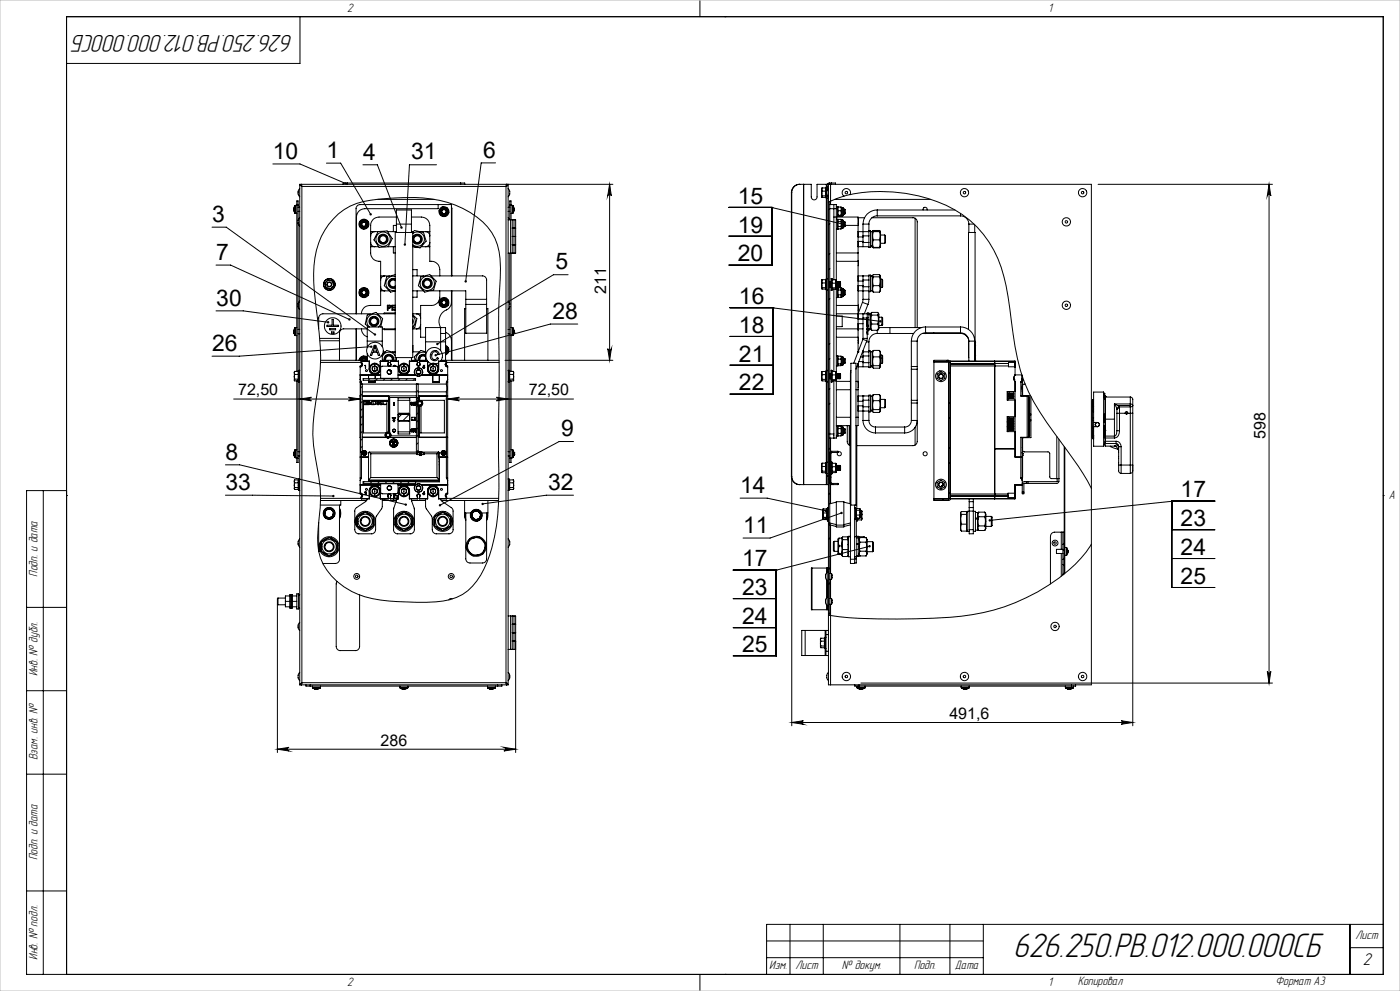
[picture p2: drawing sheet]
<svg xmlns="http://www.w3.org/2000/svg" width="420mm" height="297mm" viewBox="0 0 420 297" stroke-linecap="round" stroke-linejoin="round" font-family="sans-serif">
<defs><g id="words">
<text font-size="10.5" x="304" y="286.7">626.250.PB.012.000.000СБ</text>
<text font-size="7.5" x="87.9" y="10.5" transform="rotate(-180 87.9 10.5)">626.250.PB.012.000.000СБ</text>
<g font-size="6.9">
<text x="81.9" y="47.6">10</text>
<text x="98" y="47.3">1</text>
<text x="109" y="47.8">4</text>
<text x="123.4" y="47.8">31</text>
<text x="144.9" y="47.2">6</text>
<text x="221.4" y="61.1">15</text>
<text x="63.7" y="66.5">3</text>
<text x="221.4" y="69.7">19</text>
<text x="64.9" y="77.8">7</text>
<text x="166.6" y="80.7">5</text>
<text x="221.4" y="78.3">20</text>
<text x="64.9" y="91.6">30</text>
<text x="165.7" y="95.5">28</text>
<text x="221.7" y="91.2">16</text>
<text x="221.7" y="99.8">18</text>
<text x="63.6" y="105.2">26</text>
<text x="221.7" y="108.4">21</text>
<text x="221.7" y="117">22</text>
<text x="168.3" y="130.7">9</text>
<text x="67.7" y="137.8">8</text>
<text x="67.7" y="146.8">33</text>
<text x="164.5" y="146.8">32</text>
<text x="222.1" y="147.7">14</text>
<text x="354.2" y="149">17</text>
<text x="222.9" y="159.7">11</text>
<text x="354.2" y="157.7">23</text>
<text x="354.2" y="166.3">24</text>
<text x="222.6" y="169.8">17</text>
<text x="222.6" y="178.4">23</text>
<text x="354.2" y="174.9">25</text>
<text x="222.6" y="187">24</text>
<text x="222.6" y="195.5">25</text>
</g>
<text font-size="5.3" x="408.8" y="289.1">2</text>
<g font-size="4.8">
<text x="181.8" y="88.1" transform="rotate(-90 181.8 88.1)">211</text>
<text x="71.4" y="118.5">72,50</text>
<text x="158.7" y="118.5">72,50</text>
<text x="379.7" y="131.5" transform="rotate(-90 379.7 131.5)">598</text>
<text x="284.8" y="215.4">491,6</text>
<text x="114.2" y="223.4">286</text>
</g>
<g font-size="3.8">
<text x="104.2" y="3.6">2</text>
<text x="314.5" y="3.6">1</text>
<text x="416.6" y="149.6">A</text>
<text x="11.3" y="172.8" transform="rotate(-90 11.3 172.8)">Подп. и дата</text>
<text x="11.3" y="202.7" transform="rotate(-90 11.3 202.7)">Инв. № дубл.</text>
<text x="11.3" y="227.8" transform="rotate(-90 11.3 227.8)">Взам. инв. №</text>
<text x="11.3" y="257.8" transform="rotate(-90 11.3 257.8)">Подп. и дата</text>
<text x="406.7" y="281.3">Лист</text>
<text x="11.3" y="287.7" transform="rotate(-90 11.3 287.7)">Инв. № подл.</text>
<text x="230.8" y="290.3">Изм.</text>
<text x="238.7" y="290.3">Лист</text>
<text x="252.6" y="290.3">№ докум.</text>
<text x="274.2" y="290.3">Подп.</text>
<text x="286.5" y="290.3">Дата</text>
<text x="104.2" y="295.6">2</text>
<text x="314.5" y="295.6">1</text>
<text x="323.3" y="295.3">Копировал</text>
<text x="382.7" y="295.3">Формат А3</text>
</g>
</g></defs>
<g fill="none" stroke="#000" stroke-width=".3">
<path d="M90 5v14h-70M210 0v5M217.5 5h.1M81.8 49.1h8.2l13.7 5.9M89.9 56.5l-.5 .9v.7l.5 .9M89.9 55.2l.7 .7M89.9 55.2v150M89.9 55.2h94M90.4 55.6l.2 .3M90.4 55.2l.2 .7M90.4 55.2v.3M90.6 55.9h.1"/>
<path d="M90.6 55.9v148.7M90.6 55.9h61.2M97.9 48.9h4.3l9 15.3M104.2 54.9h-1.3v.3M104.2 54.9v.3M104.2 54.9h34M108.9 49.4h4.3l7.2 18.8M113.3 59.8h17M131 49.4h-8.2l-1.3 23.9M138.2 54.9h1.2v.3M138.2 54.9v.3M148.7 48.8h-4.3l-4.7 35.5"/>
<path d="M151.8 55.9l.6-.7v150M151.8 55.9h.1M151.8 55.9v148.7M151.9 55.7l-.1 .2M152 55.2l-.2 .7M152 55.2h.1M152 55.2v.3M152.4 56.5l.5 .9-.1 1.1-.4 .5M182.9 55.2l.5 3.5a.55 .55 0 0 0-.5-.5 .55 .55 0 0 0-.6 .5zM182.9 55.2v52.8M237.4 57.7h.1M237.4 57.7v85"/>
<path d="M237.5 57.7v159.8M239.9 55.2a2.47 2.47 0 0 0-2.4 2.5M241.1 55.2v90zM246.5 56.8v1.2M246.5 58l.1 .7M246.5 58v.9M246.5 56.5v.3M246.5 59l.1 .1M246.5 58.9v.1M246.5 56.8l.1 .5M246.5 58.9l.1 .3h1.1M246.6 56.4l-.1 .1"/>
<path d="M246.6 56.3l-.1 .5M246.6 57.3l-.1 .7M246.6 58.7l-.1 .2M246.6 56.3h1.1M246.6 57.3h1.1M246.6 58.7h1.1M246.6 56.3v.1M247.7 56.3l.1 1M247.7 56.3v1M247.7 57.3h.1M247.7 57.3v1.4M247.7 58.7l.1 .1"/>
<path d="M247.7 59.2h.1M247.7 58.7v.5M247.8 58.8l.1 .6M247.8 57.3v1.5M247.9 56.1h.2M247.9 55.2h-2.8v3.8a.86 .86 0 0 1-.9 .9 .86 .86 0 0 1-.8-.9v-3.8h-3.6a2.47 2.47 0 0 0-2.4 2.5M247.9 55.2h.2M247.9 56.1v3.3M247.9 56.1l-.1 .2M247.9 55.2v.8M247.9 59.5v24M248.1 59.4h-.2"/>
<path d="M248.1 55.2v1.8M248.1 55.2h.4M248.1 58.5v84.2M248.5 56.5a1.83 1.83 0 0 0 0 2.5M248.5 55.2h.7M248.5 55.2v150h.7M248.8 54.9l-.6 .3M248.8 54.9h.6M248.8 54.9v.3M249.2 55.2h78.2v150h-78.2M249.2 55.2v6.1M249.4 54.9h1.2v.3"/>
<path d="M249.4 54.9v.3M250.5 59.8h28.7M253.2 56.8a1.25 1.25 0 0 1 1.5 0 1.25 1.25 0 0 1 .3 1.5l-.9 .2a1 1 0 0 1-1.4-.3 1 1 0 0 1 .5-1.4zM253.2 58.8l-4.7 1.8M255 58.3a46 46 0 0 1 33.6 6 32.3 32.3 0 0 1 13.2 21.2l1.6 10.8a68.2 68.2 0 0 0 5.1 21.1 116.7 116.7 0 0 0 11.9 17.9l4.5 6.6 2.5 4.5M329.4 55.2h52.3M380.7 55.2l.5 3.5a.53 .53 0 0 0-.5-.5 .53 .53 0 0 0-.5 .5zM380.7 55.2v149.5M63.6 68.1h4.3l44.6 32.2M64.8 79.4h4.4l35.6 16.3M88.2 63l.3 .9M88.2 62.7v.5v-.2"/>
<path d="M88.2 62.5v-.2v.4M88.2 62.5h.1M88.2 62.5v.2M88.2 63h.1M88.5 63.9h.1M88.5 61.6l-.3 .9M88.5 61.6v2.3M88.6 61.6h-.1M88.6 61.6v2.3M88.6 61.6h.4M88.6 63.9h.4M89 61.5v-1.3h.4v1.3"/>
<path d="M89 61.5h.4M89 61.5v49.8M89.4 66.9l.5 .8M89.4 66.1v.8M89.4 62.1h.5M89.4 63.4h.5M89.4 61.5v4.6M89.4 66.9v24.2M89.9 65.3l-.5 .8M107.9 66.4l1.3-.6 1.3 .7-.1 1.4-1.3 .7-.7-.4-.5-.3zM111.2 72.7a1.26 1.26 0 0 0 1.2 1.2M111.2 69.4h2.2"/>
<path d="M111.2 73.9h2.4M112.4 69.4a1.26 1.26 0 0 0-1.2 1.3M113.4 69.4l-1.2 2.5 1.5 2.3 2.8-.3M113.4 69.4l2.7-.2 1.6 2.3-1.2 2.4M116.3 69.4h2.6M116.5 73.9h2.1M118 73.9v1.9h.6M118.6 69.7h5.2v37.5h-5.2zM118.9 67.2v-4.3h4.5v4.3M118.9 65h-5.2a2.47 2.47 0 0 0-2.5 2.6v8.2a2.54 2.54 0 0 0 3 2.5v13.2h-3.3a2.47 2.47 0 0 0-2.5 2.5M118.9 67.2v2.5M118.9 67.2h4.5"/>
<path d="M118.9 67.6h-.9v1.8M123.4 65h3a2.53 2.53 0 0 1 2.5 2.6v10.7a2.6 2.6 0 0 1 3 2.5v1.9M123.4 67.2v2.5M123.4 69.4h.6M123.8 69.7l.6-.6 2.6 .6 .8 2.6-1.8 2-2.2-.5M123.8 70a2.14 2.14 0 0 1 2.9 .2 2.14 2.14 0 0 1 0 2.9 2.14 2.14 0 0 1-2.9 .2M123.8 71.1a1.5 1.5 0 0 1 2.3-.6 1.5 1.5 0 0 1 0 2.4 1.5 1.5 0 0 1-2.3-.6M123.8 73.9h.3M124 73.9l1.4 .3M126.3 69.4h2.6M126.3 73.9h2.6M127.7 69.4a1.33 1.33 0 0 1 1.2 1.3"/>
<path d="M128.9 72.7a1.33 1.33 0 0 1-1.2 1.2M131.4 61.3v1.2h-22a2.53 2.53 0 0 0-2.5 2.5v29M132.7 62.1l1.4 .3 .3 .6 .2 .7-1 1.1-1.4-.3-.4-1.4zM135.4 62l.2 20.7M152.4 65.3l.5 .6M152.4 62.1h.5M152.4 63.4h.5M152.4 65.9h2.3v10h-2.3M152.9 61.5v-1.3h.4v1.3M152.9 61.5h.4M152.9 61.5v4.4M152.9 75.9v15.2"/>
<path d="M153.2 65.9v10M153.3 61.6h.5M153.3 63.9h.5M153.3 61.5v4.4M153.3 75.9v35.4M153.7 65.9v10M153.7 70.9h1M153.7 68.4h1M153.7 73.4h1M153.8 61.6h.1M153.8 61.6v2.3M153.9 63.9h-.1"/>
<path d="M153.9 61.6l.3 .9M153.9 61.6v2.3M154.2 63l-.3 .9M154.2 62.5v.2M154.2 62.5h.1M154.2 62.5v-.2v.4M154.2 62.7v.5v-.2M154.2 63h.1M154.2 65.9v10M218.7 62.2h13v17.2h-13M218.7 70.8h13M231.7 62.2h.1"/>
<path d="M231.7 62.2l21.6 5.1M248.9 61.3h2v1.2M248.9 62.5h2M248.9 62.5l-.4 .4M248.9 76l-.4 .4M248.9 67l-.4 .4M248.9 60.4v124M250.2 61.3v22.6M250.2 65h7.2v2.6M250.9 62.5v68.8h-2M250.9 65.7h.4v3h-.4M250.9 61.9h.4v3h-.4"/>
<path d="M250.9 78.3h6.5M250.9 75.8h6.5M251.3 64.7h.1M251.3 64.3l.1 .5M251.3 68.4l.1 .2M251.3 62.2h.1M251.4 64.7v.1M251.4 66.4v1.5M251.4 67.9v.7M251.4 63.1v1.4M251.4 62.1v1M251.4 64.5l-.1 .2"/>
<path d="M251.4 65.7l-.1 .2M251.4 66.4h.9M251.4 67.9h.9M251.4 68.6h.9M251.4 63.1h.9M251.4 64.5h.9M251.4 62.1h.9M251.4 64.8h.9M251.4 62.1l-.1 .1M252.3 65.7l.1 .2M252.3 66.4l.1 .8M252.3 67.9l.1 .4"/>
<path d="M252.3 63.1l.1 .7M252.3 62.1l.1 .5M252.3 64.5l.1 .2M252.3 62.1l.1 .1M252.3 64.6v.2M252.4 64.7h.4M252.4 68.3v.1M252.4 67.2v1.1M252.4 66.1v1.1M252.4 65.9v.2M252.4 68.3l-.1 .3M252.4 66.1l-.1-.3h-.9v.6"/>
<path d="M252.4 62.6v1.2M252.4 64.7h.1M252.4 63.8v.9M252.4 62.2v.4M252.4 64.7l-.1 .1M252.4 68.4h.4M252.4 65.9h.4M252.4 68.4l-.1 .2M252.4 62.2h.4M252.4 67.2l-.1 .7M252.4 66.1l-.1 .3M252.4 63.8l-.1 .7"/>
<path d="M252.4 62.6l-.1 .5M252.8 65.9l.2 .2v2.2l-.2 .1M252.8 62.2l.2 .1v2.2l-.2 .2M252.8 65.9v2.5M252.8 62.2v2.5M253 67.9h.4M253 66.4h.4M253 64.2h.4M253 62.7h.4M253.4 66.4v1.5M253.4 62.7v1.5M253.5 67.6h3.9"/>
<path d="M257.4 75.8v2.5M257.4 69.4h3.3M257.4 73.9h3.3M257.4 65.3h2M257.4 67.6v8.2M257.4 78.3v13.2M257.4 72.4h1.5M257.4 71h1.5M257.4 65.6v1.5M257.4 78.1v1.5M258.9 67.2h1.8M258.9 67.2v6.7"/>
<path d="M258.9 72.7h1.8M258.9 70.7h1.8M260.7 72.7v1.2M260.7 69.4v1.3M260.7 69.2h.5v5h-.5v-.3M260.7 69.2v.2M260.7 67.2v2M260.7 70.7v2M261.2 69.4h.5v4.3h-.5M261.2 73.8h.5M261.6 65.3h12.3a1.26 1.26 0 0 1 1.3 1.2v31.7M261.7 73.8v.1h-.5"/>
<path d="M261.7 73.8l.1 .3M261.7 73.7v.1M261.8 74l.2 .2M261.8 74.1h.1M261.8 69.3l-.1 .2M261.8 74.1l.2 .2h1.8l.2-.2M262 69.1l-.2 .1M262 69.2l2 .1-.2 .1M262 69.4l-.2 1.2 .2 1.3M262 71.9l-.2 1 .2 1.3M262 69.2l-.2 .1 .2 .1M262 69.4h1.8"/>
<path d="M262 74.2h1.8M262 69.1l-.1 .1M262 69.1h1.8M262 71.9h1.8M263.2 64.7a2.47 2.47 0 0 0-2.5 2.5M263.2 62.9a4.2 4.2 0 0 0-4.3 4.3M263.2 62.9h23.3M263.2 64.7h24.9M263.2 62.9v1.8M263.8 69.1l.4 .4-.2 4.6M263.8 69.4l.2 1.3-.2 1.2M263.8 71.9l.2 1.2-.2 1.1"/>
<path d="M263.8 69.1l.1 .1M264 74l-.2 .2M264 74.1h.1M264.2 72.9h1.2M264.2 70.4h1.2M265.4 70.4v2.5M265.4 70.4l.2 .3v2l-.2 .2M274.5 65.4v32.8M276.9 62.9a.63 .63 0 0 1 .6-.8 .63 .63 0 0 1 .6 .8M288.1 64.7a2.47 2.47 0 0 1 2.6 2.5M288.1 64v.7M290.7 67.2h1.5"/>
<path d="M290.7 67.2v2.5M292.4 67.4v2.3M64.8 93.2h8.2l25.4 3.4M88.2 99.6l.3 .9M88.2 99.6h.1M88.2 99.3v.6v-.3M88.2 99.1v-.1v.3M88.2 99.1h.1M88.2 99.1v.2M88.5 98.2l-.3 .9M88.5 98.2v2.3M88.6 98.2h-.1"/>
<path d="M88.6 98.2v2.4M88.6 98.2h.4M89.4 91.9l.5 .8M89.4 91.1v.8M89.4 98.7h.5M89.4 91.9v19.4M89.9 90.2l-.5 .9M97.4 84.9l.4 1.4M97.4 84.9h.1M97.5 84.9l.4 1.3M97.8 86.3l1.4 .3M97.9 86.2l1.3 .4"/>
<path d="M97.9 86.2l-.1 .1M98.4 83.9l1.4 .3M98.4 83.9h.1M98.4 83.9l-1 1M98.5 83.9l-1 1M98.5 83.9l1.3 .4M98.9 98.5h1.8v.3h-1.8zM99.2 86.6h.1M99.4 99.5h.8v.4h-.8zM99.6 95.7h.4v1.8h1.5v.4h-3.4v-.4h1.5zM99.8 84.3l.3 1.3M99.8 84.2v.1"/>
<path d="M99.8 84.2l.4 1.4M100.1 85.6l-.9 1M100.1 85.6h.1M100.2 85.6l-1 1M106.8 98.6v9.4M106.9 98.6v9.4M107.9 86.9l1.4-.6 .6 .3 .6 .4-.1 1.4-1.3 .7-.6-.4-.6-.3zM108.4 98.6l.2 .9 .5 .8 1.1 .6M110.2 98.6h-7.1a1.26 1.26 0 0 0-1.3 1.2v1.6M110.5 98l-.9-.9 .6-2.7 2.6-.8 2 1.9-.6 2.5M110.8 98a2.16 2.16 0 0 1-.2-3.2 2.16 2.16 0 0 1 3.2 0 2.16 2.16 0 0 1-.3 3.2M111.1 94h-14.2a1.33 1.33 0 0 0-1.3 1.3v3.3"/>
<path d="M113.3 94h5.3M114.2 85.9a1.21 1.21 0 0 0 1.2 1.3M114.2 87.2h2.6M114.2 82.7h2.6M114.7 98.6h3.9M115.3 98.6v.2h3.3M115.4 82.7a1.21 1.21 0 0 0-1.2 1.2M116.2 91.5h.5a.45 .45 0 0 1 .6 .2 .45 .45 0 0 1-.2 .6l-.7 .1v.6h-.2zM116.4 91.6h.4a.27 .27 0 0 1 .3 .4 .27 .27 0 0 1-.3 .2h-.4zM117 84.1l.6-.4 1 .1a1.26 1.26 0 0 0-1.9 1.1 1.26 1.26 0 0 0 1.9 1.1 1.25 1.25 0 0 1-1.7-.3 1.25 1.25 0 0 1 .1-1.6zM118.6 82.9a2.16 2.16 0 0 0-2.8 2 2.16 2.16 0 0 0 2.8 2.1M118.6 82.3l-2.6 .7-.7 2.6 1.9 2 1.4-.4"/>
<path d="M118.6 83.6a1.49 1.49 0 0 0-2.2 1.3 1.49 1.49 0 0 0 2.2 1.4M118.6 84.1a1.02 1.02 0 0 0-1.4 .1 1.02 1.02 0 0 0 0 1.4 1.02 1.02 0 0 0 1.4 .1M118.6 91.6h-.8v.5h.8M118.6 92.3h-.8v.5h.8M118.6 91.5h-1v1.5h1M118.6 93.8h-3.3v.2M123.8 94.6a2.22 2.22 0 0 1 0 3.4M123.8 94.3l1.3 1.2-.7 2.7-.6 .2M123.8 95.7v1.2M123.8 87.2h3.3M123.8 82.7h3.3M123.8 98.6h2.4"/>
<path d="M123.8 94h2.4M123.8 80.8h1.3v1.9M124.9 94a1.33 1.33 0 0 1 1.3 1.3M125.1 87.2v1.9h-1.3M126.2 97.3a1.33 1.33 0 0 1-1.3 1.3M126.3 83l2.6-.7 1.9 2-.7 2.6-2.7 .7-.9-.9-1-1.1zM129.3 87.2h10.4v2.5M129.3 82.7h15.4a1.21 1.21 0 0 1 1.3 1.2v5.8M131.9 90l1.3-.8 .6 .4 .6 .4v1.4l-1.4 .6-1.1-.6zM131.9 87.2a4.4 4.4 0 0 1-.7 3.6l-1.3 .7h-3.7v9.6h1.5M132.2 99.9h1.5M133.7 99.9v-1.7h-6v4.2"/>
<path d="M133.7 99.9v2.5M133.7 99.6a2.55 2.55 0 0 1 1.7 2.4v6M135.4 87.2v3.4a2.8 2.8 0 0 1-2 2.5 4 4 0 0 0-1.2 5.3v6.7M135.4 82.7v-21.4h-27.3a1.21 1.21 0 0 0-1.3 1.2v31.5M135.6 87.2v20.8M139.7 89.7v1.5M139.7 89.7h6.3M139.7 91.2v8.8M139.7 91.2h6.3M139.7 99.9h6.3M139.7 92.5h-.3v15.5M146 89.7v1.5"/>
<path d="M146 99.9v.1M146 91.2v8.7M146 92.5h.4v15.5M152.4 90.2l.5 .9M152.4 98.7h.5M152.9 91.9l-.5 .8M152.9 91.1v.8M152.9 91.9v19.4M153.3 98.2h.5M153.8 98.2h.1M153.8 98.2v2.4M153.9 98.2l.3 .9"/>
<path d="M153.9 98.2v2.3M154.2 99v.1M154.2 99.2v.1M154.2 99.6l-.3 .9M154.2 99.1v.2M154.2 99.1h.1M154.2 99.3v.6v-.3M154.2 99.6h.1M170.4 82.3h-4.3l-34.9 20.8M173.3 97.1h-8.2l-34.4 9.4M219 92.2h13M232 92.3h.1"/>
<path d="M232 92.2v25.9h-13M232 92.3l32.1 4M246.5 84.3v1.2M246.5 85.5l.1 .7M246.5 85.5v.9M246.5 86.4l.1 .2M246.5 86.4l.1 .2h1.1M246.5 84.3l.1 .5M246.6 83.8l-.1 .5M246.6 84.8l-.1 .7M246.6 86.2l-.1 .2M246.6 86.2h1.1"/>
<path d="M246.6 83.8h1.1M246.6 84.8h1.1M247.7 83.8v1M247.7 84.8v1.4M247.7 86.2l.1 .1M247.7 86.6l.1 .1M247.7 86.2v.4M247.8 86.3l.1 .6M247.8 84.8v1.5M247.8 83.7v1.1M247.8 83.7l-.1 .1M247.8 84.8h-.1"/>
<path d="M247.9 83.6h.2M247.9 83.6v3.3M247.9 83.6l-.1 .2M247.9 87v24M248.1 86.9h-.2M248.9 89.5l-.4 .3M248.9 80.5l-.4 .4M248.9 86h.2M248.9 84.5h.2M249.1 84.5v1.5M249.1 84.5l.1 .1M249.2 84.6v1.3"/>
<path d="M249.2 85.9l.1 .1M249.2 85.9l-.1 .1M249.3 84.5v1.5M249.3 86h.1M249.3 84.5h.1M249.3 84.5l-.1 .1M249.3 84.5v.1M249.3 85.9v.1M249.5 83.5v3.5M249.5 83.5h-.2v1.9a1.51 1.51 0 0 0 .2 1.6M249.6 84.9h1.3M249.6 83.9h1.1"/>
<path d="M249.6 86.6h1.1M250.2 86.6v24.7M250.7 83.9v2.7M250.7 83.9h.2M250.9 84.6h.1M250.9 86.2l-1.3 .1M250.9 86.6h-.2M250.9 94.7h1.8v3.2h-1.8M250.9 84.6v1.3M250.9 86.2h.4v3h-.4M250.9 98.6h8M250.9 94h9.3"/>
<path d="M250.9 91.5h6.5M250.9 85.9h.1M250.9 85.9l.1 .1M251 84.5v1.5M251 86h.1M251 84.5h.1M251 84.5l-.1 .1M251.1 84.5v1.5M251.1 84.5v.1M251.1 84.6v1.3M251.1 85.9v.1M251.1 85.9l.1 .1"/>
<path d="M251.2 84.5v1.5M251.2 86h.1M251.2 84.5h.1M251.2 84.5l-.1 .1M251.3 84.5v1.5M251.3 88.9l.1 .2M251.3 84.5l.1 .1M251.4 86.3l-.1 .1M251.4 89.1h.1M251.4 86.9v1.5M251.4 88.4v.7M251.4 86.3v.6"/>
<path d="M251.4 84.6v1.3M251.4 89.1h.9M251.4 86.9h.9M251.4 85.9l.1 .1M251.4 85.9l-.1 .1M251.4 88.4h.9M251.4 86.3h.9M251.5 84.5v1.5M251.5 86h.1M251.5 84.5h.1M251.5 84.5l-.1 .1M251.6 84.5v1.5"/>
<path d="M251.6 84.5l.1 .1M251.7 84.6v1.3M251.7 85.9l-.1 .1M251.7 85.9v.1M251.7 84.5v1.5M251.7 86h.1M251.7 84.5h.1M251.7 84.5v.1M251.8 84.5v1.5M251.8 84.5l.1 .1M251.9 84.6v1.3M251.9 85.9l.1 .1"/>
<path d="M251.9 85.9l-.1 .1M252 84.5v1.5M252 86h.1M252 84.5h.1M252 84.5l-.1 .1M252.3 86.9l.1 .7M252.3 88.4l.1 .3M252.3 86.3l.1 .3M252.3 86.3l.1 .1M252.3 89.1h.1M252.4 87.6v1.1M252.4 86.6v1"/>
<path d="M252.4 86.4v.2M252.4 88.7v.2M252.4 86.6l-.1 .3M252.4 86.4h.4M252.4 88.9h.4M252.4 88.9l-.1 .2M252.4 87.6l-.1 .8M252.4 88.7l-.1 .4M252.8 86.4l.2 .2v2.2l-.2 .1M252.8 86.4v2.5M253 88.4h.4M253 86.9h.4"/>
<path d="M253.4 86.9v1.5M257.4 94v7.1M257.4 91.5v2.5M257.4 87.2h3.3M257.4 82.7h3.3M257.4 91.5v1.5M257.4 85.6h1.5M257.4 84.2h1.5M257.4 97h1.5M257.4 95.6h1.5M257.6 98.6l-.2 .4M258.7 90.6l-1.3 3.4"/>
<path d="M258.7 90.6l1.7 .6M258.9 89.7l-.2 .9M258.9 94v1.3M258.9 89.7h1.8M258.9 82.7v7M258.9 95.3v6.1M258.9 85.9h1.8M258.9 83.9h1.8M258.9 95.3h1.3M260.2 95.2h.1M260.2 98.8h.1M260.2 94v1.3"/>
<path d="M260.2 95.2v5M260.2 97.5h.1M260.2 97.9h.1M260.2 95.7h.1M260.2 98.5h.1M260.2 99.5h.1M260.2 99.9h.1M260.2 94v-.2h.5v4.9M260.2 98.8h.5M260.2 95.3v6.1M260.4 91.2l-1.1 2.8M260.7 85.9v1.3"/>
<path d="M260.7 82.7v1.2M260.7 89.7l-.3 1.5M260.7 82.7v-.3h.5v5h-.5M260.7 87.2v.2M260.7 98.7v.1M260.7 94h.5v.2M260.7 83.9v2M260.7 87.4v2.3M260.7 94.2h.5M260.7 94.3h.5M261.2 94.3v4.3h-.5M261.2 82.7h.5"/>
<path d="M261.2 98.5l.3 .5M261.2 82.7l.5 .1M261.2 94.2v.1M261.3 98.6l-1.1 .8M261.3 93.8l-.1 .4M261.5 94.4l-.2-.4 .2-.4h1.8l.2 .5-.2 .3M261.5 94.4l-.2 1.3 .2 1.4M261.5 97.1l-.2 .9 .2 1M261.5 94.4h1.8M261.5 97.1h1.8M261.5 99h1.8M261.7 87.1l.3 .5"/>
<path d="M261.7 82.8v4.4h-.5M261.8 82.5l-.1 .3M262 83l-.2-.4 .2-.3h1.8l.2 .4-.2 .3M262 83l-.2 1.2 .2 1.4M262 85.6l-.2 .9 .2 1.1M262 83h1.8M262 85.6h1.8M262 87.6h1.8M263.2 99.9a2.53 2.53 0 0 0-2.5 2.5M263.2 99.9h10.9M263.2 99v.9M263.3 97.1l.2 1-.2 .9"/>
<path d="M263.3 94.4l.2 1.5-.2 1.2M263.5 93.8l.2 .4v4.3l-.4 .5M263.7 98.2h12.7M263.7 97.5h.8M263.7 95.1h.8M263.8 85.6l.2 1.1-.2 .9M263.8 83l.2 1.4-.2 1.2M264 82.5l.2 .3v3a1.81 1.81 0 0 1-.4 1.8M264.2 86.2h.3M264.2 83.7h.3M264.5 95.1v2.4M264.5 95.1l.3 .2v2l-.3 .2"/>
<path d="M264.5 83.7v2.5M264.5 83.7l.3 .2v2l-.3 .3M267 98.2v1.7M276.7 99.9h11.4M277.2 99.9h.6M277.7 99.7a2.53 2.53 0 0 0-2.5 2.5M277.7 98a4.2 4.2 0 0 0-4.3 4.2M277.7 99.7h10.4a2.53 2.53 0 0 1 2.6 2.5M277.7 98h10.4M277.7 98v1.7M280.1 99.7v.2M288.1 99.9l1.5 .5 .9 1.3"/>
<path d="M288.1 98a4.3 4.3 0 0 1 4.3 4.2M288.1 98v1.9M290.5 98.7v-29h2l-.1 38.4M70.1 119.6h38M88.3 111.8l.1 .4M88.3 111.8v1.1M88.3 112.9v1M88.3 113.9v.2M88.3 112.9l.1 .7M88.3 113.9l.1 .3h1.1M88.4 112.2l-.1 .7M88.4 113.6l-.1 .3"/>
<path d="M88.4 111.3l-.1 .5M88.4 112.2h1.1M88.4 113.6h1.1M88.4 111.3h1.1M88.5 100.5l.1 .1M88.6 100.6h.4M89 114.2v23.1M89.4 100h.5M89.4 114.2v23.1M89.5 111.3l.1 .9M89.5 113.6l.1 .1M89.5 112.2v1.4"/>
<path d="M89.5 111.3v.9M89.5 114.2h.1M89.5 113.6v.6M89.6 113.7l.1 .7M89.6 112.2v1.5M89.6 112.2h-.1M89.7 111.1h.2M89.7 111.1v3.3M89.7 111.1l-.1 .2M89.9 114.4h-.2M89.9 119.6l3.5-.5a.53 .53 0 0 0-.5 .5 .53 .53 0 0 0 .5 .5zM95.9 101.4h5.9"/>
<path d="M96 102.1h5.8M96.2 108.5v.2M96.2 108.6h12.2M96.2 108h14M101.8 101.4v.7M101.8 102.1v5.9M104.6 119.1l3.5 .5-3.5 .5a.53 .53 0 0 0 .5-.5 .53 .53 0 0 0-.5-.5zM108.1 114.6v33.5a.45 .45 0 0 1 .3 .2 .45 .45 0 0 1 0 .5v.6M108.1 118.6h.1M108.1 114.4v.2M108.1 113.8h.1M108.1 118.7h.1"/>
<path d="M108.1 114.6h.3M108.1 114.4h.3M108.1 113.8l.3 .6M108.3 108a.9 .9 0 0 1 .9-.7 .9 .9 0 0 1 .9 .7M108.4 108.3h.1M108.4 108.6h.1M108.4 108.3v.6a.44 .44 0 0 1 .1 .5 .44 .44 0 0 1-.4 .3v4.7M108.4 114.4v.2M108.4 108.6a.69 .69 0 0 1 .4 .8 .69 .69 0 0 1-.7 .5 .7 .7 0 0 0 .6-.5 .7 .7 0 0 0-.3-.8zM108.4 108.2v.1M108.4 108.3h2.4M108.4 108.2h2.4"/>
<path d="M108.4 108a.77 .77 0 0 1 .8-.6 .77 .77 0 0 1 .7 .6M108.4 114.6v.5M108.6 108l.4-.4 .5 .1 .2 .3M108.7 115.8l-.5 .5M108.7 118l-.5 .6M108.7 115.1v20.3M108.7 118.7h7.9M108.7 118.6h16.2M108.7 117.4h16.2M108.9 113.5h15.8v.5h-15.8zM109.5 109.5l.2 .9zM109.6 107l-.9 .1-.6 .4-.2 .5"/>
<path d="M109.6 107l.6 .4M109.6 107l.6 .2M109.6 107l-.6-.3-1.2 .9 .1 .4M110.2 102.2v-4.2h4.5v4.2M110.2 107.1a1.49 1.49 0 0 0-2.5 .9M110.2 107.9a1.03 1.03 0 0 0-1.1-.8 1.03 1.03 0 0 0-.9 .9M110.2 102.2h4.5M110.2 102.2v1.9M110.2 106v2.2M110.6 112.4h.1M110.6 114.5h2M110.6 112.4v1.1"/>
<path d="M110.6 114v.5h2v-.5M110.6 114.4h2M110.8 110.6a1.68 1.68 0 0 0 1.6 1.7 1.68 1.68 0 0 0 1.7-1.7M110.8 110.6h.1M110.8 108.2v.1M110.8 108.3h.1M110.8 108.3v2.3M110.8 110.6a1.62 1.62 0 0 0 1.6 1.6 1.62 1.62 0 0 0 1.7-1.6M111 113.5l-.5 .5M111.4 103.9l-39.6 2.8h-8.2M111.7 110.1l.7-.5 .8 .5v.8l-.8 .5-.7-.5zM112.3 103.5h.4l1.2 3h-.4l-.4-.9h-1.2l-.4 .9h-.4z"/>
<path d="M112.4 109.1a1.38 1.38 0 0 1 1.4 1.4 1.38 1.38 0 0 1-1.4 1.4M112.4 109.1a1.38 1.38 0 0 0-1.3 1.4 1.38 1.38 0 0 0 1.3 1.4M112.4 108.9v.2M112.4 108.9a1.62 1.62 0 0 1 1.7 1.6 1.62 1.62 0 0 1-1.7 1.6M112.4 111.9v.2M112.4 108.9a1.62 1.62 0 0 0-1.6 1.6 1.62 1.62 0 0 0 1.6 1.6M112.4 109.7h.1a.74 .74 0 0 1 .7 .8 .74 .74 0 0 1-.8 .7M112.4 109.7a.74 .74 0 0 0-.7 .8 .74 .74 0 0 0 .7 .7M112.4 109.7v1.5M112.5 103.9l.5 1.3h-1zM112.6 112.4h.1M112.6 112.4v1.1"/>
<path d="M113.2 113.5l-.5 .5M114.1 108.3h.1M114.1 110.6h.1M114.1 108.3v2.3M114.1 108.2v.1M114.1 108.3h2.4M114.1 108.2h2.4M114.2 113.4v.1M114.2 113.4v-3.2l.5-.5 4.6 .2 .1 3.5M114.2 112.4h-6.1h6.1M114.2 113.4h5.2M114.7 102.2v1.7"/>
<path d="M114.7 106.3v1.9M114.7 108h4.2M115 105.4h.6M115.2 108a1.5 1.5 0 0 1 1.5-1.8 1.5 1.5 0 0 1 1.4 1.8M115.5 113.5l-.5 .5M115.7 108a1.01 1.01 0 0 1 1-1.3 1.01 1.01 0 0 1 1 1.3M115.8 106.8a1.27 1.27 0 0 1 1.5-.2 1.27 1.27 0 0 1 .6 1.4 1.25 1.25 0 0 0-1.2-1.6 1.25 1.25 0 0 0-1.2 1.6v-.6zM116.1 120v9.6M116.3 109.3a.49 .49 0 0 0 .5 .4 .49 .49 0 0 0 .5-.4M116.3 109.3h.1M116.4 109.3a.42 .42 0 0 0 .4 .4 .42 .42 0 0 0 .4-.4M116.5 108.9l-.2 .4"/>
<path d="M116.5 108.9h.1M116.5 108.3h.1M116.5 108.2v.1M116.5 108.3v.6M116.5 108.9l-.1 .4M116.5 108.6h.6M116.6 118.7l.2 .2M116.6 118.7v10.8M116.6 120h-7.6v9.7h6.9M116.7 110.9l.7 .8M116.8 118.9l.1 .2M116.8 118.9v10.7"/>
<path d="M116.9 119.1h8M116.9 119.1v10.6M117.1 108.3h.1M117.1 108.9h.1M117.1 108.9l.1 .4M117.1 108.3v.6M117.2 108.9l.1 .4M117.2 108.2v.1M117.2 108.2l-.1 .1M117.2 108.3h2.3M117.2 108.2h2.3M117.2 109.3h.1"/>
<path d="M117.7 113.5l-.5 .5M117.8 105.4h.8M118.1 109.7a.27 .27 0 0 1 .3-.2 .27 .27 0 0 1 .2 .2M118.2 109.7h.4M118.6 106.6a2.16 2.16 0 0 0-2-1.1 2.16 2.16 0 0 0-1.9 1.4M118.6 105.7l-2.6-.7-1.3 1.3M118.8 107.2v.8M118.9 107.2v1M119.4 113.4v.1M119.4 112.4h5.3M119.4 119.2h3.5v10.9h-3.5zM119.4 120h3.5"/>
<path d="M119.5 110.6a1.68 1.68 0 0 0 1.7 1.7 1.68 1.68 0 0 0 1.7-1.7M119.5 110.6h.1M119.5 108.2v.1M119.5 108.3h.1M119.5 108.2l.1 .1M119.5 108.3v2.3M119.6 110.6a1.62 1.62 0 0 0 1.6 1.6 1.62 1.62 0 0 0 1.6-1.6M120 113.5l-.5 .5M120.4 110.1l.8-.5 .7 .5v.8l-.7 .5-.8-.5zM121.2 108.9v.2M121.2 108.9a1.62 1.62 0 0 1 1.6 1.6 1.62 1.62 0 0 1-1.6 1.6M121.2 111.9v.2"/>
<path d="M121.2 109.1a1.38 1.38 0 0 1 1.4 1.4 1.38 1.38 0 0 1-1.4 1.4M121.2 109.1a1.38 1.38 0 0 0-1.4 1.4 1.38 1.38 0 0 0 1.4 1.4M121.2 108.9a1.62 1.62 0 0 0-1.7 1.6 1.62 1.62 0 0 0 1.7 1.6M121.2 109.7a.74 .74 0 0 1 .7 .8 .74 .74 0 0 1-.7 .7M121.2 109.7h-.1a.74 .74 0 0 0-.7 .8 .74 .74 0 0 0 .8 .7M121.2 109.7v1.5M122.2 113.5l-.5 .5M122.8 110.6h.1M122.8 108.3h.1M122.8 108.3v2.3M122.9 108.2v.1M122.9 108.2l-.1 .1"/>
<path d="M122.9 108.3v2.3M122.9 108.3h2.3M122.9 108.2h2.3M123.4 107.2v1M123.4 108h4.3M123.8 105.4h2M123.8 103.6h.1M124.3 111.5a1.27 1.27 0 0 1 1.3-1.3 1.27 1.27 0 0 1 1.2 1.3M124.3 111.5l.3 .9M124.3 111.5h.1M124.4 111.5l.3 .8M124.4 111.5a1.2 1.2 0 0 1 1.2-1.2 1.2 1.2 0 0 1 1.2 1.2"/>
<path d="M124.5 113.5l-.5 .5M124.7 112.3h.1M124.7 112.3v.1M124.7 112.4a1.29 1.29 0 0 0 1.7 0M124.7 112.4h.1M124.9 115.1v20.3h.5v-13.9l-.5 .5M125 111.7v.1M125.1 109.3a.49 .49 0 0 0 .5 .4 .49 .49 0 0 0 .4-.4M125.1 109.3h.1M125.1 115.1l-.2 .2M125.1 109.3a.44 .44 0 0 0 .5 .4 .44 .44 0 0 0 .4-.4M125.2 108.9l-.1 .4"/>
<path d="M125.2 108.9h.1M125.2 108.3h.1M125.2 108.2v.1M125.2 108.3v.6M125.2 108.6h.7M125.4 119.1h.1M125.4 118.6h8.9M125.4 117l-.5 .5M125.4 119.3l-.5 .5M125.4 115.1v5.1M125.4 117.4h8.5M125.6 118.9l-.2 .2"/>
<path d="M125.6 118.9v1.1M125.8 118.7l-.2 .2M125.8 118.7h8.1M125.8 118.7v1.3M125.9 108.9l.1 .4M125.9 108.9h.1M125.9 108.3h.1M125.9 108.3v.6M125.9 108.2v.1M125.9 108.3h2.4M125.9 108.2h2.4M126 109.3h.1"/>
<path d="M126 106.8l1-.4 .7 .3a1.24 1.24 0 0 0-1.5-.1 1.24 1.24 0 0 0-.5 1.4v-.6zM126 120h7.3v9.7h-7.5M126.1 111.3a.61 .61 0 0 0-.8-.4 .61 .61 0 0 0-.3 .8M126.1 111.3a.61 .61 0 0 1-.3 .8 .61 .61 0 0 1-.8-.4M126.2 111.2l-.1 .1M126.4 112.4h7.9M126.4 112.4h.1M126.4 112.3l.1 .1M126.4 112.3v.1M126.8 111.5l-.4 .8M126.8 111.5h.1M126.8 111.5l-.3 .9"/>
<path d="M127 109.5h.4l-.4 .3a.28 .28 0 0 1 .4 .2 .28 .28 0 0 1-.2 .4 .28 .28 0 0 1-.3-.3l.4 .1a.23 .23 0 0 0-.1-.3 .23 .23 0 0 0-.3 0zM127.7 105.7a2.15 2.15 0 0 0-2.9 2.3M127.7 106.4a1.48 1.48 0 0 0-1.6 .1 1.48 1.48 0 0 0-.6 1.5M127.7 107a1 1 0 0 0-1.3-.2 1 1 0 0 0-.4 1.2M127.7 102.4v5.8M127.7 102.4h6M127.7 105.4l-1.4-.4-2 2 .3 1M128.3 110.6a1.68 1.68 0 0 0 1.6 1.7 1.68 1.68 0 0 0 1.7-1.7M128.3 110.6h.1M128.3 108.3h.1M128.3 108.2v.1M128.3 108.3v2.3"/>
<path d="M128.3 110.6a1.62 1.62 0 0 0 1.6 1.6 1.62 1.62 0 0 0 1.7-1.6M129.2 110.1l.7-.5 .8 .5v.8l-.8 .5-.7-.5zM129.5 105.5a1.27 1.27 0 0 1 1.3-.4 1.27 1.27 0 0 1 .9 1.1h-.4a.89 .89 0 0 0-1-.8 .89 .89 0 0 0-.8 1 .92 .92 0 0 0 .4 1.2 .92 .92 0 0 0 1.3-.4l.4 .2a1.38 1.38 0 0 1-2 .5 1.38 1.38 0 0 1-.3-2zM129.8 112.4h.1M129.8 114.5h2M129.8 112.4v2.1h2v-2.1M129.8 114.4h2M129.9 109.1a1.38 1.38 0 0 1 1.4 1.4 1.38 1.38 0 0 1-1.4 1.4M129.9 109.1a1.38 1.38 0 0 0-1.3 1.4 1.38 1.38 0 0 0 1.3 1.4M129.9 108.9v.2M129.9 108.9a1.62 1.62 0 0 1 1.7 1.6 1.62 1.62 0 0 1-1.7 1.6M129.9 111.9v.2"/>
<path d="M129.9 108.9a1.62 1.62 0 0 0-1.6 1.6 1.62 1.62 0 0 0 1.6 1.6M129.9 109.7h.1a.74 .74 0 0 1 .7 .8 .74 .74 0 0 1-.8 .7M129.9 109.7a.74 .74 0 0 0-.7 .8 .74 .74 0 0 0 .7 .7M129.9 109.7v1.5M131.6 108.3h.1M131.6 110.6h.1M131.6 108.8l-.9 .3M131.6 108.3v2.3M131.6 108.2v.1M131.6 108.3h2.3M131.6 108.2h2.3M131.8 112.4h.1"/>
<path d="M132.2 108.2h.1M132.2 108.2a2.49 2.49 0 0 0-.6-3.6 2.49 2.49 0 0 0-3.6 .9 2.49 2.49 0 0 0 1.4 3.5M132.3 108h17.4M133.6 109.3l.2 .5 .5 .2-.5-.3-.2-.4M133.6 109.3h.1M133.7 104.2l.4 .6-.4 .9M133.7 104.6v.7M133.7 104.4l.2 .4-.2 .7M133.7 103.5a1.51 1.51 0 0 1 1 1.4 1.51 1.51 0 0 1-1 1.5M133.7 104a1.05 1.05 0 0 1 0 1.9M133.7 102.4v5.6M133.7 103.8h.1"/>
<path d="M133.8 103.8l.6 .4v1.4l-.7 .5a1.25 1.25 0 0 0 .7-1.1 1.25 1.25 0 0 0-.6-1.2zM133.9 115.1v2.3M133.9 115.1h-25.7v20.3h.5M133.9 114.6v.5M133.9 117.4v1.2M133.9 118.7v12.3M133.9 114.6h.4M133.9 114.4v.2M133.9 108.6l-.3 .7M133.9 108.6h.1M133.9 108.3h.1M133.9 108.2v.1"/>
<path d="M133.9 108.2l.1 .1M133.9 108.3l.1 .6a.45 .45 0 0 0-.1 .5 .45 .45 0 0 0 .4 .3v4.7M133.9 114.4h.4M134 118.7h.1M134 108.6l-.4 .7M134 118.7h-.1M134 108.6h15.8M134.3 113.8h.1M134.3 112.4v1.4M134.3 113.8l-.4 .6M134.3 114.6v33.5a.45 .45 0 0 0-.3 .7v.6M134.3 114.4v.2"/>
<path d="M134.3 119.6l3.5-.5a.53 .53 0 0 0-.5 .5 .53 .53 0 0 0 .5 .5zM134.3 119.6h37.7M148.9 119.1l3.5 .5-3.5 .5a.53 .53 0 0 0 .5-.5 .53 .53 0 0 0-.5-.5zM151.5 108h32.4M152.4 114.4h.3M152.4 100h.5M152.7 111.1h-.3M152.7 111.1v3.3M152.7 111.1l.1 .2M152.8 112.2v1.5M152.8 113.7l-.1 .7M152.8 112.2h.1"/>
<path d="M152.9 111.3l-.1 .9M152.9 112.2v1.4M152.9 113.6l-.1 .1M152.9 111.3v.9M152.9 113.6v.6M152.9 114.2h-.1M152.9 112.2h1.1M152.9 113.6h1.1M152.9 111.3h1.1M152.9 114.2v23.1M153.3 100.6h.5M153.3 114.2v23.1"/>
<path d="M153.9 100.5l-.1 .1M154 111.3l.1 .5M154 112.2l.1 .7M154 113.6l.1 .3M154.1 112.9l-.1 .7M154.1 111.8l-.1 .4M154.1 111.8v1.1M154.1 112.9v1M154.1 113.9l-.1 .3h-1.1M154.1 113.9l-.1 .2M182.3 104.5a.55 .55 0 0 0 .6 .5 .55 .55 0 0 0 .5-.5l-.5 3.5zM219 109.4h13"/>
<path d="M219 100.8h13M246.5 111.8v1.2M246.5 113l.1 .7M246.5 113v.9M246.5 113.9l.1 .3h1.1M246.5 113.9l.1 .2M246.5 111.8l.1 .5M246.6 111.4l-.1 .4M246.6 111.3l-.1 .5M246.6 112.3l-.1 .7M246.6 113.7l-.1 .2M246.6 111.3h1.1"/>
<path d="M246.6 112.3h1.1M246.6 113.7h1.1M246.6 111.3v.1M247.7 111.3v1M247.7 112.3h.1M247.7 112.3v1.4M247.7 113.7l.1 .1M247.7 114.2h.1M247.7 113.7v.5M247.8 113.8l.1 .6M247.8 112.3v1.5M247.8 111.3v1"/>
<path d="M247.8 111.3h-.1M247.9 111.1h.2M247.9 111.1v3.3M247.9 111.1l-.1 .2M247.9 114.5v24M248.1 114.4h-.2M248.9 113.5h.2M248.9 102.9l-.4 .4M248.9 116.4l-.4 .4M248.9 107.4l-.4 .4M248.9 112h.2M249.1 112v1.5"/>
<path d="M249.1 112l.1 .1M249.2 112.1v1.2M249.2 113.3l.1 .2M249.2 113.3l-.1 .2M249.3 112v1.5M249.3 113.5h.1M249.3 112h.1M249.3 112l-.1 .1M249.3 113.4v.1M249.5 111v3.5M249.5 111h-.2v3.5h.2M249.6 112.4h1.3"/>
<path d="M249.6 111.3h1.1M249.6 114.1h1.1M250.2 114.1v16M250.7 111.3v2.8M250.7 111.3l.2 .1M250.9 112v.1M250.9 113.7l-1.3 .1M250.9 114l-.2 .1M250.9 112.1v1.2M250.9 106.7h.4v3h-.4M250.9 101.1h6.5M250.9 113.3v.1"/>
<path d="M250.9 113.3l.1 .2M250.9 114.3h4.2M250.9 116.8h4.2M251 112v1.5M251 113.5h.1M251 112h.1M251 112l-.1 .1M251.1 112v1.5M251.1 112v.1M251.1 112.1v1.2M251.1 113.3v.2M251.1 113.3l.1 .2"/>
<path d="M251.2 112v1.5M251.2 113.5h.1M251.2 112h.1M251.2 112l-.1 .1M251.3 112v1.5M251.3 109.4l.1 .1M251.3 112l.1 .1M251.4 107.6v1.5M251.4 109.1v.5h.9l.1-.2M251.4 106.7v.9M251.4 112.1v1.2M251.4 106.7l-.1 .2"/>
<path d="M251.4 113.3l.1 .2M251.4 113.3l-.1 .2M251.4 107.6h.9M251.4 109.1h.9M251.4 106.7h.9M251.5 112v1.5M251.5 113.5h.1M251.5 112h.1M251.5 112l-.1 .1M251.6 112v1.5M251.6 112l.1 .1M251.7 112.1v1.2"/>
<path d="M251.7 113.3l-.1 .2M251.7 113.3v.2M251.7 112v1.5M251.7 113.5h.1M251.7 112h.1M251.7 112v.1M251.8 112v1.5M251.8 112l.1 .1M251.9 112.1v1.2M251.9 113.3l.1 .2M251.9 113.3l-.1 .2M252 112v1.5"/>
<path d="M252 113.5h.1M252 112h.1M252 112l-.1 .1M252.3 107.6l.1 .8M252.3 109.1l.1 .3M252.3 106.7l.1 .5M252.3 106.7v.2M252.3 106.8l.1 .1M252.4 109.4h.1M252.4 108.4v1M252.4 107.2v1.2M252.4 106.9v.3"/>
<path d="M252.4 106.9h.4M252.4 109.4h.4M252.4 109.4l-.1 .1M252.4 108.4l-.1 .7M252.4 107.2l-.1 .4M252.8 106.9l.2 .2v2.2l-.2 .1M252.8 106.9v2.5M253 108.9h.4M253 107.4h.4M253.4 107.4v1.5M255.1 111.7v55.9M255.1 111.7h.2"/>
<path d="M255.3 111l-.2 .7M255.3 108.9h1.5v42.5h-1.5zM256.8 114.3h.6M256.8 116.8h.6M257.4 105.4h.1M257.4 114.3v2.5M257.4 101.2l.1 .8M257.4 118.7h3.3M257.4 109.9h3.3M257.4 101.1v4.4M257.4 108.9v5.4M257.4 116.8v8.3"/>
<path d="M257.4 114.6v1.6M257.4 102h.1M257.5 102l-.1 .8M257.6 108.4h1.3M258.2 107h.7M258.8 105.4h1.9M258.9 101.7l-2.8 7.2M258.9 101.7l1.1 .4M258.9 118.7v1.2M258.9 101.4v.3M258.9 118.7h.1M258.9 101.4h1.3"/>
<path d="M258.9 106.7h1.8M258.9 108.7h1.8M258.9 105.1v4.8M258.9 119.9v2M258.9 119.9h1.8M259.9 102.4h.8M260 102.1l-3.2 8.5M260.2 100.2h.1M260.2 101.4l-.2 .7M260.7 108.7v1.2M260.7 105.4v1.3M260.7 118.7v1.2"/>
<path d="M260.7 105.2h.5v5h-.5v-.3M260.7 105.2v.2M260.7 118.7v-.3h.5v5h-.5M260.7 102.4v2.8M260.7 106.7v2M260.7 119.9v2M261.2 118.7h.5v4.2M261.2 105.4h.5v4.3M261.2 109.7h.5M261.2 109.8h.5M261.7 109.8v.2h-.5M261.7 109.8l.1 .3"/>
<path d="M261.7 109.7v.1M262 109.6l-.2 .4 .2 .3h1.8l.2-.3-.2-.4M262 107l-.2 1.2 .2 1.4M262 105l-.2 .9 .2 1.1M262 118.2l-.2 .9 .2 1M262 109.6h1.8M262 105l-.3 .5M262 118.2l-.3 .6M262 107h1.8M262 118.2h1.8M262 105h1.8M263.8 105a5 5 0 0 1 .4 3.4l-.2 1.7"/>
<path d="M263.8 107l.2 1.4-.2 1.2M263.8 105l.2 1-.2 1M263.8 118.2a4.7 4.7 0 0 1 .4 3.3v1.6l-.3 .3M263.8 118.2l.2 1-.2 .9M264.2 119.7h1.2M264.2 108.9h.3M264.2 106.4h.3M264.5 106.4v2.5M264.5 106.4l.3 .3v2l-.3 .2M265.4 119.7v2.5M265.4 119.7l.2 .2v2.1l-.2 .2M273.4 109.9v.8"/>
<path d="M273.4 120v.8M273.4 102.2h1.8M273.4 120h1.8M273.4 109.9h1.8M273.4 110.7h1.8M273.4 102.2v7.7M273.4 110.7v9.3M275.2 109.9v.8M275.2 120v.8M275.2 102.2v7.7M275.2 110.7v9.3M281.2 112.1l1.1-.7 1.1 .7v1.3l-1.1 .6-1.1-.6z"/>
<path d="M284.3 108l-.4 .4M284.8 108.5h-4.6v40.9h4.6M284.8 108.6l-.2-.2h-4.4v-.4h4.4l.4 .3 .2 .3M284.8 108.6l-.2-.1v40.9h.2M284.8 108.6v40.8M285.2 108.3h19.3M285.2 111.6l-.4 .4M285.2 108.9h17.3M285.2 109.7h17.3M285.2 108.3v41.1M285.2 109.3h13.2M290.5 101.5l.2 5.7"/>
<path d="M290.7 102.2h1.7M290.7 102.2v6M292.4 107.6h.1M292.4 102.6h.1M292.4 102.2v6v-.6M292.4 108.1h.1M292.4 104.1v1.9M292.4 102.6v5M292.4 103.5h.1M292.4 106.5h.1M298.4 109.7v39.7M298.4 109.3v.4"/>
<path d="M298.4 108.2v.7M298.4 108.9v.4M298.4 108.9v.8M302.4 117.3v2.6M302.5 108.9v.8M302.5 109.7v.2h2M302.7 119.3l1.3-.1 .2 .2-1.5 .1zM302.7 118.8l1.4-.1 .1 .2-1.5 .1zM302.7 117.8h1.4l.1 .1-1.5 .1zM302.7 118.2h1.4l.1 .2-1.5 .1zM304.2 113.9h.1M304.5 108.6v1.3"/>
<path d="M304.5 108.6h.1M304.5 109.9v.1M304.5 108.3h.1M304.5 108.6h-2v.3M304.5 108.3v.3M304.5 108.6v1.4M304.5 110v2.4a1.61 1.61 0 0 0 0 2M304.5 114.4v22.6h2.2M304.5 117.3h-2.3v2.6h2.3M306.2 118.7h2.3M306.2 114.6h.5M306.2 114.6v4.1"/>
<path d="M306.3 114.4l-.1 .2M306.3 118.6l-.1 .1M306.3 114.4h.4M306.6 112.4h-2a1.55 1.55 0 0 0-.1 2M306.6 113.8h.1M306.6 113.8l-.3 .6M306.6 112.5v1.3M306.7 113.4l.4 .5M306.7 114.6v4M306.7 114.4v.2M306.7 112.6v1.8M307.6 115.1h-.5l-.3 .3v3l2.3 .2"/>
<path d="M308.1 118.6l.1 12.5M308.4 118.6l.1 .1M308.5 118.7h.1M308.5 118.7l.1 .2M308.5 118.7v12.3M308.6 118.9l.3 .2v11.5l-.3 .3M308.6 118.9v12M309.3 118.8v12.4h-2.5v3.9l.5 .3 7.4 .2 .2 .3 .1 7.2 .4 .3h1.6M327.9 119.8v2.1M327.9 119.8h.2M328.1 119.7l-.2 .1M331.1 117.5v16.2"/>
<path d="M331.1 117.5h-3v9.1h1.1M331.1 117.5l.2 .5M331.3 118h.1M331.3 118l.1 .4M331.3 118.4v-.3v.3M331.3 118v.1M331.3 118.7l.2 .8-.1-.6M331.3 118.3l.2 .8M331.3 118.7l.1 .2M331.3 118.1l.1 .3M331.3 118.1l.2 .6M331.3 119l.2 .7"/>
<path d="M331.3 118.9l.1 .1M331.3 118.3l.1 .3M331.3 118.4l.1 .2M331.4 118.4l.1 .7M331.4 118.4v.2M331.4 118.4l.2 .4M331.4 118.4l.1 .3M331.4 118.6l.1 .4M331.4 119h.1M331.4 119l.1 .2v-.2M331.4 119l-.1-.5v.7M331.4 119l.2 6.6"/>
<path d="M331.5 118.7l.1 .1M331.6 118.8h.1M331.6 118.8v13.6l-.5 1.3M331.6 119h7.5M339.1 119l.5 .2 .2 .4v1.9M339.1 119v2.1M67.6 139.3h4.3l49.8 11.9M88.2 136.2l.3 .9M88.2 136.2h.1M88.2 136v.5v-.3M88.2 135.7v-.1v.4M88.2 135.7h.1"/>
<path d="M88.2 135.7v.3M88.5 137.1l.1 .1M88.5 134.9l-.3 .8M88.5 134.9v2.2M88.6 134.8l-.1 .1M88.6 134.8v2.4M88.6 134.8h.4M88.6 137.2h.4M89 137.3v1.3h.4v-1.3M89 137.3h.4M89.4 135.4h.5M89.4 136.6h.5"/>
<path d="M108.1 131.1h.1M108.1 137h2.5M108.4 135.4v7.9M108.6 135.7a.72 .72 0 0 0 .7 .8 .72 .72 0 0 0 .7-.8M108.6 135.7h.1M108.7 135.4l-.1 .3M108.7 135.4l.3-.3h.6l.4 .6M108.7 131.5l-.5 .5M108.7 120.3l-.5 .5M108.7 122.6l-.5 .4M108.7 124.8l-.5 .5M108.7 127l-.5 .5"/>
<path d="M108.7 129.3l-.5 .5M108.7 133.8l-.5 .5M108.7 131h7.1M108.7 131.1h7.3M108.9 135.6l.5-.2v.3l.3 .2-.3-.1-.2 .3v-.3zM109 135.6v.2M109.2 120.2h1.6v.1l-1.2-.1v1h.6l-.2-.3a.77 .77 0 0 0 1.2 0l-.4 .3h-1.5zM109.2 136h.2M109.3 135.5h.1M109.6 135.7v.2M110 135.7h.1M110 120.7l.7 .3 .5-.3a.65 .65 0 0 1-.6 .4 .65 .65 0 0 1-.6-.4z"/>
<path d="M110.1 120.6l.6-.2 .5 .2-.5-.1zM110.2 120.7h.1M110.2 120.8h.8zM110.3 120.6l.8 .1-.9 .1zM110.8 135.5l.4 .5M110.8 135.5l-.2 .1v8.8M110.8 135.5h20.8M111.1 120.7h.1M111.2 136v7.1M111.2 136h13.9M111.5 120.1h.5a.65 .65 0 0 1 .9 .1 .65 .65 0 0 1 0 .9l-1.4 .2zM111.9 120.3h.6l.1 .3a.48 .48 0 0 1-.1 .5 .48 .48 0 0 1-.6 0z"/>
<path d="M113.2 120.1h.4v.6l.9-.6-.6 .5 .7 .7h-.5l-.5-.5v.5h-.4zM114.8 120.3l.7-.2 .4 .1v.2a.49 .49 0 0 0-.8 0 .49 .49 0 0 0 .2 .7l.6 .1-.7 .1-.5-.2-.2-.4zM115.9 130.4l.3 .5M115.9 120.2h.1M116.1 120.1h.5M116.2 131.2a.83 .83 0 0 1-.3-1.4 .83 .83 0 0 1 1.4 .3 .83 .83 0 0 1-.9 1.1M116.2 131.2h.2M116.2 130.9l.2 .3M116.2 130.9v.3M116.6 130.9v.3M116.9 132.8a1.23 1.23 0 0 1 1.2-1.3 1.23 1.23 0 0 1 1.2 1.3M116.9 132.8a1.24 1.24 0 0 0 1.2 1.3 1.24 1.24 0 0 0 1.2-1.3"/>
<path d="M116.9 131.1h8M116.9 132.8h.1M116.9 132.8a1.2 1.2 0 0 1 1.2-1.2 1.2 1.2 0 0 1 1.2 1.2M116.9 132.8a1.2 1.2 0 0 0 1.2 1.2 1.2 1.2 0 0 0 1.2-1.2M117.1 132.8h.1M117.1 132.8a.99 .99 0 0 1 1-1 .99 .99 0 0 1 1 1M117.1 132.8a.99 .99 0 0 0 1 1 .99 .99 0 0 0 1-1M117.2 130.6h7.7M117.5 132.2l.3 .1-.2 .2zM117.6 132.4h.1M117.7 125.1h1v.2h-.4v.6h.2l-.3 .5-.3-.5h.2v-.6h-.4zM117.7 133.2h.3"/>
<path d="M117.8 133.4v-.2l.1 .3M117.8 133.4h.1M117.8 133.5h.1M117.9 133.2v.3M117.9 132.3h.1M117.9 132.4h.1M117.9 132.3l.1 .2M117.9 132.8h.1M117.9 132.7l.2 .3zM118 132.8h.1M118 133.2v.1M118 133.3l-.1 .2"/>
<path d="M118 133.3h.1M118 133h.1M118 132.3l.1 .2M118 132.5h.1M118 132.3h.1M118.1 133.2h.1M118.1 133.2l-.1 .1M118.1 120.6h.2v.9h-.2zM118.2 132.4h.1M118.2 133.2l.1 .3zM118.2 133.2h.1M118.3 132.4h.1"/>
<path d="M118.3 132.3v.1M118.3 132.3h.1M118.3 132.4v.1M118.3 132.3l.1 .1M118.3 132.3l-.1 .1M118.4 132.4v.1M118.4 132.4l-.1 .1M118.4 132.4h-.1M118.4 133.2v.4l.2-.2-.1-.2M118.4 133.3l.1 .2zM118.4 133.2v.1M118.5 133.2l-.1 .1"/>
<path d="M118.5 132.2l.1 .3zM118.6 132.3v.1M118.6 132.3l.1 .2zM118.6 132.3h.1M119.1 132.8h.1M119.3 132.6h.1M119.3 132.8h.1M119.4 129.4h3.5M119.5 125.8l.2 .2M119.5 125.8l.2 .3M119.5 125.8l.2 .4M119.5 124.3v1.5"/>
<path d="M119.7 124.1l-.2 .3M119.7 124.1l-.2 .2M119.7 123.9v.2M119.7 123.9l-.2 .4M119.7 126.1v.1M119.7 126h2.9M119.7 124.1h2.9M119.7 124.1h.1M119.7 126v.1M119.7 123.9h2.9M119.7 126.2h2.9M120.5 124.1l-1 1.1"/>
<path d="M122.6 124.1l.3 .3M122.6 124.1l.3 .2M122.6 123.9v.2M122.6 123.9l.3 .4M122.6 126.1v.1M122.6 124.1h.1M122.6 126v.1M122.8 124.2l-1.9 1.8M122.9 125.8l-.3 .2M122.9 125.8l-.3 .3M122.9 125.8l-.3 .4M122.9 124.3v1.5"/>
<path d="M123.3 128.7l.2-.2a.45 .45 0 0 1 .3 .5 .45 .45 0 0 1-.4 .4zM123.4 120.6a.42 .42 0 0 1 .4 .4 .42 .42 0 0 1-.4 .4zM123.4 128.7l.2 .1v.6l-.2-.2zM123.4 120.6l.2 .2-.1 .6zM123.5 125.9h1M123.5 125.1h1v.9h-1zM123.9 128.6v.8h.3l-.1-.8 .3 .2M123.9 128.5h.6v.3M123.9 128.5v.1M124.1 129l.2 .1M124.1 120.6v.8M124.1 120.6h.1"/>
<path d="M124.1 120.6l.5 .5M124.1 121.4h.1M124.1 121.4h.2M124.3 121.4h.1M124.3 128.8l-.2 .1M124.3 129.1h.1M124.3 128.8h.1M124.4 128.8v.3M124.4 128.8h.1M124.5 125.1v.9M124.5 120.6h.1M124.5 120.6h.2"/>
<path d="M124.6 120.6v.9l-.4-.8 .1 .7M124.6 128.6v.8h.2l-.1-.8h.2M124.6 128.5v.1M124.6 128.5h.3M124.7 120.6h-.1M124.7 120.6h.1M124.7 129h.2M124.7 128.9h.2M125.4 130.6h.1M125.4 123.8l-.5 .4M125.4 126l-.5 .5M125.4 128.2l-.5 .5"/>
<path d="M125.4 130.5l-.5 .5M125.4 132.7l-.5 .5M125.4 135l-.4 .4M125.4 130.6l.2 .3M125.6 120a.87 .87 0 0 1 1.1 .5 .87 .87 0 0 1-.4 1.1M125.6 120a.87 .87 0 0 0-.4 1.2 .87 .87 0 0 0 1.1 .4M125.6 130.9l.2 .1M125.6 121.6v9.3M125.6 120.1a.82 .82 0 0 0-.4 1 .82 .82 0 0 0 1 .5 .82 .82 0 0 0 .6-1M125.6 120.1a.86 .86 0 0 1 1.1 .4M125.8 131h8.1M125.8 121.7v9.3"/>
<path d="M125.8 129.6h.5M125.9 135.5v1h.5v-1M125.9 135.7h-.8v.5h.8M125.9 136.5h.1M126 136h.1M125.9 135.5h.1M125.9 135.5v1M126 135.5h-.1M126 135.5h.1M126 136h.4M126 135.5v1M126 136.5h.4"/>
<path d="M126.3 121.6v8.1M126.4 136.5h.1M126.4 136h.1M126.4 135.5h.1M126.4 135.5v1M126.4 135.7h.8v.5h-.8M126.5 120.8l-.3 .6M126.6 120.4l-.2 .1M126.7 120.5l-.2 .3M126.7 120.5l.1 .1M126.8 120.6l-.3 .2M127.2 136h3.9"/>
<path d="M131.1 136v7.1M131.5 135.5v1.5l.3 .1M131.5 135.5l-.4 .5M131.6 135.5l.2 .1v8.8h-7.1M131.8 137.4h.1M131.8 138.3h.1M131.8 139.3h.1M131.8 138.4h.1M131.8 137.6h.1M131.8 137h2.5M132.3 135.7a.72 .72 0 0 0 .8 .8 .72 .72 0 0 0 .7-.8M132.3 135.7a.72 .72 0 0 1 .8-.7 .72 .72 0 0 1 .7 .7"/>
<path d="M132.3 135.7h.1M132.7 135.5l.3 .1 .3-.2-.1 .3 .2 .3-.3-.1-.2 .2 .1-.3zM132.8 135.6v.1M132.9 136h.1M133.1 135.5h.1M133.3 135.7v.2M133.7 135.7h.1M133.9 131.1v12.2M133.9 131l.1 .1M134.3 131.1h-8.9M152.4 135.4h.5M152.4 136.6h.5"/>
<path d="M152.9 137.3v1.3h.4v-1.3M152.9 137.3h.4M153.3 134.8h.5M153.3 137.2h.5M153.8 134.8l.1 .1M153.8 134.8v2.4M153.9 137.1l-.1 .1M153.9 134.9l.3 .8M153.9 134.9v2.2M154.2 135.6v.1M154.2 135.8v.2M154.2 136.2l-.3 .9"/>
<path d="M154.2 135.7v.3M154.2 135.7h.1M154.2 136v.5v-.3M154.2 136.2h.1M172 132.3h-4.3l-35.7 19.1M246.5 139.3v1.2M246.5 139.3l.1 .5M246.6 138.8l-.1 .5M246.6 139.8l-.1 .7M246.6 138.8h1.1M246.6 139.8h1.1M247.7 138.8v1"/>
<path d="M247.7 139.8v1.4M247.8 139.8v1.4M247.8 138.7v1.1M247.8 138.7l-.1 .1M247.8 139.8h-.1M247.9 138.6h.2M247.9 138.6v3.3M247.9 138.6l-.1 .2M248.9 130.1h1.3M248.9 129.9l-.4 .3M248.9 120.9l-.4 .3M248.9 134.4l-.4 .3"/>
<path d="M248.9 139.6l.4 .4M249.2 131.3v4.1l.2 .2M249.3 138.5l-.4 .3M249.3 139.4h.1M249.3 139.5h.1M249.3 139.5v1.5M249.3 139.5v.1M249.5 138.5v3.5M249.5 138.5a1.51 1.51 0 0 0-.2 1.5v2h.2M249.6 139.9h1.3M249.6 138.8h1.1M250.2 130.1v1.2"/>
<path d="M250.7 138.8v2.8M250.9 139.6h.1M250.9 139.6v1.3M250.9 127.7h.4v3h-.4M250.9 125.1h4.2M250.9 127.6h4.2M251 139.5v1.5M251 139.5h.1M251 139.5l-.1 .1M251.1 139.5v1.5M251.1 139.5v.1M251.1 139.6v1.3"/>
<path d="M251.2 139.5v1.5M251.2 139.5h.1M251.2 139.5l-.1 .1M251.3 135.6h-1.8l-.2 .2v8.9l.2 .2h1.8M251.3 135.3h-1.9l-.5 .6M251.3 135.3v.3M251.3 139.5v1.5M251.3 130.4l.1 .2M251.3 139.5l.1 .1M251.4 128.4v1.5M251.4 129.9v.7M251.4 127.7v.7"/>
<path d="M251.4 135.5a.62 .62 0 0 1 .9 .5 .62 .62 0 0 1-.8 .6 .62 .62 0 0 1-.2-1M251.4 139.6v1.3M251.4 130.6h.9M251.4 128.4h.9M251.4 127.7l-.1 .2M251.4 129.9h.9M251.4 127.7h.9M251.5 139.5v1.5M251.5 139.5h.1M251.5 139.5l-.1 .1M251.6 139.5v1.5M251.6 139.5l.1 .1"/>
<path d="M251.7 139.6v1.3M251.7 139.5v1.5M251.7 139.5h.1M251.7 139.5v.1M251.8 139.5v1.5M251.8 139.5l.1 .1M251.9 139.6v1.3M252 139.5v1.5M252 139.5h.1M252 139.5l-.1 .1M252.3 127.7l.1 .2M252.3 128.4l.1 .7"/>
<path d="M252.3 129.9l.1 .3M252.3 127.7l.1 .4M252.4 130.2v.2M252.4 129.1v1.1M252.4 128.1v1M252.4 127.9v.2M252.4 130.2l-.1 .4M252.4 127.9h.4M252.4 130.4h.4M252.4 130.4l-.1 .2M252.4 129.1l-.1 .8M252.4 128.1l-.1 .3"/>
<path d="M252.8 127.9l.2 .2v2.2l-.2 .1M252.8 127.9v2.5M253 128.4h.4M253 129.9h.4M253.4 128.4v1.5M254.2 127.6v4.9l.3 .7 .5 .3M254.8 127.6v5.8M255 127.6v23.4M256.8 125.1h.6M257 127.6v24.8M257.4 125.1v2.5h-.6M257.4 121.6h1.5"/>
<path d="M257.4 123.2h3.3M257.4 120.3h1.5M258.9 121.9v1.3M258.9 126a3.7 3.7 0 0 0 3.7 3.7M258.9 123.2h.1M258.9 126h1.8M258.9 121.9h1.8M258.9 123.2v2.8M260.7 121.9v1.3M260.7 126a1.93 1.93 0 0 0 1.9 2M260.7 123.2v.2M260.7 123.4v2.6"/>
<path d="M261.2 122.9h.5M261.2 123h.5M261.7 123l-.5 .2M261.7 123.1l.2 .3M261.7 122.9v.1M262 122.8l-.2 .4 .2 .4h1.8l.2-.4-.2-.4M262 120.1l-.2 1.2 .2 1.5M262 120.1h1.8M262 122.8h1.8M262.6 129.7h8.8M262.6 128h8.8M262.6 128v1.7"/>
<path d="M263.8 120.1l.2 1.4-.2 1.3M264.2 122.2h1.2M271.4 128v1.7M273.4 126a1.93 1.93 0 0 1-2 2M273.4 126h1.8a3.7 3.7 0 0 1-3.8 3.7M273.4 120.8v5.2M273.4 120.8h1.8M274.5 128.1v5.3M275.2 120.8v11.5a1.26 1.26 0 0 1-1.3 1.3h-16.9M285.2 125.1l-.4 .3M285.2 138.5l-.4 .4M285.2 120.6l-.4 .3"/>
<path d="M285.2 134l-.4 .4M298.4 134.5h6.1M302.2 128h.2M302.2 126.3h.2M302.2 126.5h.2M302.2 127.7h.2M302.4 124.9v4.5M302.7 128.3l1.3-.1 .2 .2-1.5 .1zM302.7 125.3l1.3-.1 .2 .2-1.5 .1zM302.7 127.8l1.4-.1 .1 .2-1.5 .1zM302.7 128.8l1.5 .1-1.4 .1zM302.7 127.2h1.4l.1 .2-1.5 .1z"/>
<path d="M302.7 126.3h1.4l.1 .1-1.4 .1zM302.7 125.8l1.3-.1 .2 .2-1.4 .1zM302.7 126.7h1.4l.1 .2-1.5 .1zM304.5 124.9h-2.3v4.5h2.3M306.2 131.1v12.2M306.2 131.1h2M306.7 135.7v7.7M306.7 131.1v16.4M306.7 135.6l.1 .4M306.7 134.1h.1M306.7 131.5h.1M306.7 135.7l.1 .3"/>
<path d="M306.8 136.5h.1M306.8 136h.1M306.8 136v.5M308.2 131.1h.1M308.5 131l-2.3 .1M308.6 130.9l-.1 .1M308.9 126.1h.4M308.9 124.1h.4M308.9 124.4h.4M309.3 125.8h-.4M317 130.8v12.6M317.7 131.7l-.1 12.8-.6 .4h-8.6"/>
<path d="M319.3 133.8v38.2M319.4 134.1v37.7M327.7 130.4h.4v1.1h-.2v-1.1M327.7 129.6l.2 .8M327.7 120.1v1.6M327.7 129h.4M327.7 126h.4M327.7 129.4h.2M327.7 131.2h.2M327.7 125.2h.4M327.7 123.4h.4M327.7 123.2h.4"/>
<path d="M327.7 122.8h.4M327.7 128.1h.4M327.7 128.4h.4M327.7 122.3h.4M327.7 121.9h.4M327.9 130.4l-.2 .8M327.9 129.9v.5M327.9 120l-.2 11.2M328.1 129.3h-.2v1.1M328.1 126.7v1.1h-.4M329.4 127.8l-1.3 .1v5.8h3M329.6 126.7v.1"/>
<path d="M329.6 127.7h.1M329.8 127.1v.2M329.8 127.2h.1M331.3 126.5v.1M331.3 129.5v.1M331.3 124.1h.1M331.3 129.5h.1M331.3 128.4v.5l.2-.3M331.3 130v.5l.2-.5M331.3 125.4h.1M331.3 125h.1M331.3 127.5h.1"/>
<path d="M331.3 129.6h.1M331.3 125.9h.1M331.3 130.5l.1 .1M331.3 124.1v.6h.2M331.3 125v.5l.2 .1-.2-.2M331.3 127.8l.2-.2-.2 .3M331.3 127.5v.7M331.3 124.6h.1M331.3 128.2h.1M331.3 127.8h.1M331.3 129.1v.1M331.3 129.2v.3"/>
<path d="M331.3 125.8l.1 .1M331.3 130.6v.2M331.3 130.6l.1 .1M331.3 130.6h.1M331.4 130.6h.1M331.4 129.1l-.1 .5v-.4M331.4 125.9l-.1 .3M331.4 125.9l.1 .2M331.4 125h.1M331.4 124.2v.5M331.4 125v.6M331.4 130.7l-.1 .4"/>
<path d="M331.4 124.2h.1M331.4 124.6l.1 .1M331.4 129.1l-.1 .5M331.4 130.6v.1M331.4 130.6l-.1 .3M331.4 129h.1M331.4 128.9l.1 .1M331.4 128.2l-.1 .6M331.4 129.7l-.1 .6M331.4 124.7h.1M331.4 128.2v.1M331.4 129.7v.1"/>
<path d="M331.5 129l-.1 .1M331.5 129v.1M331.5 130.3v-.2l.1 .6M331.5 130.3l-.1 .3M331.5 129h.1M331.5 130.4l-.1 .2M331.5 130h.1M331.5 129.1l-.1 1M331.5 126.1l-.1 .4-.1-.3M331.5 128l-.1 .6zM331.5 130.6l-.2 .6v-.4M331.5 130.5l-.1 .3"/>
<path d="M331.5 130.2v.2M331.6 126.1l-.2-.3-.1 .4M331.6 126.1l-.2 .5-.1-.4M331.6 129l-.1-.1-.1 .2M331.6 129l-.1 1M331.6 125.6v3.9M331.6 130.7v.6M331.6 132.3v.6M331.6 132.9v.8h2.9M331.6 132.3h3.2M331.6 131.3v1M331.6 125.6h2.7"/>
<path d="M331.6 130.7h2.7M331.6 131.3h2.7M331.6 132.9h3.2M333.2 133.7l-.1 .1 1.1 .5 1.2 .3M334.3 121.1v4.5M334.3 125.6v5.1M334.3 121.1l.8 1.5M334.3 121.1l.9 .4M334.3 130.7v.6M334.3 121.1h4.8M334.8 132.3l.6 .1a1.71 1.71 0 0 1 .9 1.5M334.8 132.3v.6"/>
<path d="M334.8 132.9l.6 .3 .2 .7M334.8 132.9l.6 .4 .2 .6M335.1 122.7v6.4M335.1 129.1l-.1 .9-.7 .7M335.1 123.9h.7M335.1 129.1h.7M335.1 122.6v.1M335.2 121.5l.6 .5M335.2 121.5h3.9M335.5 133.6h-1.1a1.87 1.87 0 0 1 1.2 1.4M335.6 133.9h.7M335.6 139.4h.7"/>
<path d="M335.6 139.4v2l.7 .5M335.6 133.9v5.5M335.8 122l-.5 .2-.2 .4M335.8 122v.3M335.8 122h3.3M335.8 122.3l-.5 .1-.2 .3M335.8 122.3v1.6M335.8 129.1a1.79 1.79 0 0 1-1.5 2.2M335.8 123.9h1.8M335.8 123.9v5.2M336.3 139.4v2.5M336.3 139.4h2.8"/>
<path d="M336.3 133.9v5.5M337.6 123.8v.1M337.6 123.9a.38 .38 0 0 0 .4 .2 .38 .38 0 0 0 .3-.2M337.9 123.4l.2 .6M338 123.4l.3 .5M338 123.4h-.3l-.1 .5M338.3 123.9h.8M339.1 121.1v.4M339.1 121.1h.4l.3 .4M339.1 121.5v.5M339.1 122v1.9M339.1 123.9h.7"/>
<path d="M339.1 139.4h.7a2.33 2.33 0 0 1-.4 2.4l-.3 .1M339.1 139.4v2.5M339.1 123.9v15.5M339.8 121.5l-.7 .5M339.8 121.5v2.4M339.8 123.9v93.6M13 147v145M20 148.5h.1M20 147h-12v145h407v-287h-395v287M67.6 148.4l32.4 .3M88.3 144.2l.1 .5M88.3 144.2v1.2"/>
<path d="M88.3 145.4v1M88.3 146.4v.2M88.3 146.4l.1 .3h1.1M88.3 145.4l.1 .7M88.4 144.7l-.1 .7M88.4 146.1l-.1 .3M88.4 143.8l-.1 .4M88.4 143.8h1.1M88.4 146.1h1.1M88.4 144.7h1.1M89.5 143.8l.1 .9M89.5 146.1l.1 .1"/>
<path d="M89.5 144.7v1.4M89.5 143.8v.9M89.5 146.7h.1M89.5 146.1v.6M89.6 146.2l.1 .7M89.6 144.7v1.5M89.6 144.7h-.1M89.7 143.5l.2 .1M89.7 143.5v3.4M89.7 143.5l-.1 .3M89.9 146.9h-.2M95.6 156.5v8.7"/>
<path d="M96.1 150h13.9M96.2 149.4h14.6M97.3 154.4l1.2 1M97.4 154.4h-.1M97.4 154.4l.5 .4M97.5 153.7l-.1 .7M97.5 153.7v.4l.4 .7M97.5 152.9h.1M97.5 152.9l-.2 1.5M97.6 152.9l-.1 .8M97.9 154.8l.6 .5M97.9 154.8l1.3 .2"/>
<path d="M98.3 152.7l-.7 .2M98.3 152.7l-.5 .4-.3 .6M98.3 152.7l.5-.1 .7 .3M98.5 155.3h.1M99 152.4l-.7 .3M99 152.4l.5 .5M99 152.4l-1.5 .5M99 152.4h.1M99 152.4l1.2 .9M99.2 155l-.7 .3M99.5 152.9l.4 .5 .1 .7M99.5 152.9l.6 .4"/>
<path d="M99.8 154.8l-.6 .2M99.8 154.8h.1M99.9 154.8l-1.4 .6M100 154.1l-.3 .6-.5 .3M100 154.1l-.2 .7M100.1 153.3l-.1 .8M100.2 153.3h-.1M100.2 153.3l-.3 1.5M101.8 151.4v16.2a1.26 1.26 0 0 1-1.2 1.3h-3.7M101.8 152.6l.3 1.3-.3 1.2M101.8 152.3l.4 1.5-.4 1.6M102.2 150v1.4h-6.1"/>
<path d="M107.2 155.6h-.2l-.1 .4 .3 1.3M107.2 154.9l2.4-1.4 .5 .3 1.8 1.1v2.7l-2.4 1.4-2.3-1.4zM107.2 155.1v.2M107.4 157.8l.8 .7 1.1 .4M108.1 143.3h.3M108.4 149.4h.1M108.4 149.4v.1M108.4 143.3l-.3 .7M108.8 148.5l-.4 .7 .4-.7M108.8 148.5l-.3-.5-.4-.2 .4 .1 .3 .6M108.8 148.5h.1M108.9 144.4h15.8v.5h-15.8z"/>
<path d="M109.3 144.4l-.4 .3M109.3 153.6l-.9 .2-1 .9M109.5 148.2l.2-.3a.29 .29 0 0 0 .1-.5 .29 .29 0 0 0-.4 .2l.2-.2 .3 .2-.6 .6h.6M109.9 153.6l.9 .3 .9 .9M109.9 148.2h.1M110.2 149.5l-.5 .8-2.7 1.8-.5 .6-.1 6a1.21 1.21 0 0 0 1.3 1.3h3.7a1.21 1.21 0 0 0 1.3-1.3v-3.6l2-3v-2.6M110.8 147.1a1.68 1.68 0 0 1 1.6-1.7 1.68 1.68 0 0 1 1.7 1.7M110.8 147.1h.1M110.8 149.4l-2.4 .1M110.8 149.4h.1M110.8 147.1v2.3M110.8 147.1a1.62 1.62 0 0 1 1.6-1.6 1.62 1.62 0 0 1 1.7 1.6"/>
<path d="M111.2 143.1l-.6 .8h21.2M111.2 143.1h19.9M111.5 144.4l-.4 .5M111.7 157.8l-1.1 .9-.8 .2M111.7 146.8l.7-.4 .8 .4v.9l-.8 .4-.7-.4zM112 155.2l.2 1.1-.3 1.1M112.4 145.6v.3M112.4 145.6a1.62 1.62 0 0 1 1.7 1.6 1.62 1.62 0 0 1-1.7 1.7M112.4 148.6v.3M112.4 145.9a1.38 1.38 0 0 1 1.4 1.3 1.38 1.38 0 0 1-1.4 1.4M112.4 145.9a1.38 1.38 0 0 0-1.3 1.3 1.38 1.38 0 0 0 1.3 1.4M112.4 145.6a1.62 1.62 0 0 0-1.6 1.6 1.62 1.62 0 0 0 1.6 1.7"/>
<path d="M112.4 146.5a.74 .74 0 0 0-.7 .8 .74 .74 0 0 0 .7 .7M112.4 146.5h.1a.74 .74 0 0 1 .7 .8 .74 .74 0 0 1-.8 .7M112.4 146.5v1.5M113.8 144.4l-.5 .5M114.1 147.1h.1M114.1 149.4h.1M114.1 149.4v.1M114.1 147.1v2.3M114.1 149.4h5.4M114.1 149.5h2.4M114.2 144.9v.1M114.2 145v2.5l.5 .5h4.4l.3-.5v-2.5"/>
<path d="M114.2 145.3h-6.1l6.1 .1M114.2 145h5.2M114.7 150h4.2M116 144.4l-.5 .5M116.3 148.5a.5 .5 0 0 1 .5-.5 .5 .5 0 0 1 .5 .5M116.3 148.5l.2 .3M116.3 148.5h.1M116.4 148.5l.1 .3M116.4 148.5a.42 .42 0 0 1 .4-.4 .42 .42 0 0 1 .4 .4M116.5 149.4h.1M116.5 149.4v.1M116.5 148.8h.1"/>
<path d="M116.5 148.8v.6M117.1 148.8h.1M117.1 149.4h.1M117.1 149.4l.1 .1M117.1 148.8v.6M117.2 149.4v.1M117.2 149.5h2.3M117.2 148.5l-.1 .3M117.2 148.5h.1M117.3 148.5l-.1 .3M118.1 148.5v.1M118.1 149.4v.1"/>
<path d="M118.1 149.4h.1M118.1 148.5h1.1M118.1 148.5v.9M118.1 148.6h.1M118.1 148.6h1.1M118.1 149.3h1.1M118.3 144.4l-.5 .5M118.5 148.1v.1l.1-.1M118.7 148h-.6M118.8 155.1v.2M118.8 155.6h-.2v.4l.2 1.3M118.8 154.9l2.4-1.4 2.4 1.4-.1 2.7-2.3 1.4-1.1-.6-1.3-.8z"/>
<path d="M118.9 149.5l-.8 2.9v6.3a1.21 1.21 0 0 0 1.2 1.3h3.7a1.26 1.26 0 0 0 1.3-1.3v-6.1l-.9-3.1M119.1 157.8l.7 .7 1.1 .4M119.2 148.6h.1M119.2 149.4h.1M119.2 148.6v.8M119.2 148.5v.1M119.2 148.5v.9M119.4 144.9v.1M119.4 145.4h5.3M119.4 145.3h5.3M119.5 147.1a1.68 1.68 0 0 1 1.7-1.7 1.68 1.68 0 0 1 1.7 1.7M119.5 147.1h.1"/>
<path d="M119.5 149.4v.1M119.5 149.4h.1M119.5 147.1v2.3M119.6 147.1a1.62 1.62 0 0 1 1.6-1.6 1.62 1.62 0 0 1 1.6 1.6M119.6 149.4l-.1 .1M120.4 146.8l.8-.4 .7 .4v.9l-.7 .4-.8-.4zM120.5 144.4l-.5 .5M121 153.6l-.9 .2-1.1 .9M121.2 145.6v.3M121.2 145.6a1.62 1.62 0 0 1 1.6 1.6 1.62 1.62 0 0 1-1.6 1.7M121.2 148.6v.3M121.2 145.9a1.38 1.38 0 0 1 1.4 1.3 1.38 1.38 0 0 1-1.4 1.4"/>
<path d="M121.2 145.9a1.38 1.38 0 0 0-1.4 1.3 1.38 1.38 0 0 0 1.4 1.4M121.2 145.6a1.62 1.62 0 0 0-1.7 1.6 1.62 1.62 0 0 0 1.7 1.7M121.2 146.5h-.1a.74 .74 0 0 0-.7 .8 .74 .74 0 0 0 .8 .7M121.2 146.5a.74 .74 0 0 1 .7 .8 .74 .74 0 0 1-.7 .7M121.2 146.5v1.5M121.5 153.6l.9 .3 1 .9M122.8 144.4l-.5 .5M122.8 147.1h.1M122.8 149.4l.1 .1M122.8 149.4h.1M122.8 147.1v2.3M122.9 149.4v.1"/>
<path d="M122.9 147.1v2.3M122.9 149.4h5.4M122.9 149.5h2.3M123.3 157.8l-1.1 .9-.8 .2M123.4 150h4.3M123.6 155.2l.2 1.1-.2 1.1M124.3 146.3a1.27 1.27 0 0 0 1.3 1.2 1.27 1.27 0 0 0 1.2-1.2M124.3 146.3h.1M124.4 146.3a1.2 1.2 0 0 0 1.2 1.2 1.2 1.2 0 0 0 1.2-1.2M124.6 145.4l-.3 .9M124.7 144.7l-.2 .2M124.7 145.3a1.29 1.29 0 0 1 1.7 0"/>
<path d="M124.7 145.3h.1M124.7 145.3v.1M124.7 145.4h.1M124.7 145.3a1.24 1.24 0 0 1 1.7 0M124.7 145.3l-.3 1M125 146.5h-.1M125.1 148.5a.5 .5 0 0 1 .5-.5 .5 .5 0 0 1 .4 .5M125.1 148.5l.1 .3M125.1 148.5h.1M125.1 148.5a.44 .44 0 0 1 .5-.4 .44 .44 0 0 1 .4 .4M125.2 149.4h.1M125.2 149.4v.1"/>
<path d="M125.2 148.8v.6M125.2 148.8h.1M125.9 148.8h.1M125.9 149.4h.1M125.9 149.4v.1M125.9 148.8v.6M125.9 149.5h2.4M126 148.5l-.1 .3M126 148.5h.1M126.1 146a.61 .61 0 0 1-.3 .8 .61 .61 0 0 1-.8-.3M126.1 146a.61 .61 0 0 0-.8-.3 .61 .61 0 0 0-.3 .8M126.2 146h-.1"/>
<path d="M126.4 145.3v.1M126.4 145.3l.4 1M126.4 145.4h7.9M126.4 145.3h7.9M126.5 145.4l.3 .9M126.8 146.3h.1M127.2 147.4v.3a.26 .26 0 0 1 .2 .4 .26 .26 0 0 1-.4 .1 .26 .26 0 0 1-.1-.4zM127.7 149.5v2.6l2 3.1v3.5a1.21 1.21 0 0 0 1.2 1.3h3.8a1.21 1.21 0 0 0 1.2-1.3v-6l-.5-.6-2.8-1.8-.4-.8M128.3 147.1a1.68 1.68 0 0 1 1.6-1.7 1.68 1.68 0 0 1 1.7 1.7M128.3 147.1h.1M128.3 149.4h.1M128.3 149.4v.1"/>
<path d="M128.3 147.1v2.3M128.3 147.1a1.62 1.62 0 0 1 1.6-1.6 1.62 1.62 0 0 1 1.7 1.6M129.2 146.8l.7-.4 .8 .4v.9l-.8 .4-.7-.4zM129.9 145.9a1.38 1.38 0 0 1 1.4 1.3 1.38 1.38 0 0 1-1.4 1.4M129.9 145.9a1.38 1.38 0 0 0-1.3 1.3 1.38 1.38 0 0 0 1.3 1.4M129.9 145.6v.3M129.9 145.6a1.62 1.62 0 0 1 1.7 1.6 1.62 1.62 0 0 1-1.7 1.7M129.9 148.6v.3M129.9 145.6a1.62 1.62 0 0 0-1.6 1.6 1.62 1.62 0 0 0 1.6 1.7M129.9 146.5h.1a.74 .74 0 0 1 .7 .8 .74 .74 0 0 1-.8 .7M129.9 146.5a.74 .74 0 0 0-.7 .8 .74 .74 0 0 0 .7 .7M129.9 146.5v1.5"/>
<path d="M130.4 155.6h-.2v.4l.2 1.3M130.4 155.1v.2M130.5 154.9l2.3-1.4 .6 .3 1.8 1.1v2.7l-2.4 1.4-1.1-.6-1.3-.8zM130.7 157.8l.8 .7 1 .4M131.1 143.1l.7 .8M131.6 147.1h.1M131.6 149.4h.1M131.6 149.4v.1M131.6 147.1v2.3M131.8 143.9v.2h-21.2M131.8 143.7h.1M132.4 150h17.2"/>
<path d="M132.6 153.6l-.9 .2-1 .9M133.1 153.6l1 .3 .9 .9M133.8 147.9l.5-.1a.72 .72 0 0 0-.7 .5 .72 .72 0 0 0 .4 .8l-.4-.5zM133.9 143.3h.4M133.9 143.3l.4 .6M133.9 149.4h.1M133.9 149.4l-2.3 .1M134.3 145.3v.1M134.3 143.9h.1M134.3 143.9v3.9M134.9 157.8l-1.1 .9-.7 .2M135.2 155.2l.2 1.1-.2 1.1"/>
<path d="M139.4 150v3.7h1.8M139.5 153.7l-.1 1 .3 1.3M139.6 153.7l.1 2M139.7 153.7v13.8a1.26 1.26 0 0 0 1.3 1.2h3.7a1.21 1.21 0 0 0 1.3-1.2v-13.8M141.4 154.8l1.1 1.1M141.5 154.8h-.1M141.5 154.8l.5 .5M141.7 154.1v.8l.3 .4M141.7 154.1l-.2 .7M141.8 153.3l-.4 1.5M141.8 153.3l.1 .1M141.9 153.4l-.2 .7"/>
<path d="M142 155.3l.6 .3h.6M142 155.3l.5 .5M142.5 153.2h.7l.6 .3M142.5 153.2l-.6 .5-.2 .4M142.5 153.2l-.6 .2M142.5 155.8v.1M143.2 155.6l-.7 .2M143.2 153l-.7 .2M143.2 153l.6 .5M143.3 153l1 1M143.3 153h-.1M143.3 153l-1.5 .3"/>
<path d="M143.8 153.5l.3 .6v.6M143.8 153.5l.5 .5M143.9 155.4l-.7 .2M143.9 155.4l.1 .1M144 155.5l-1.5 .4M144.1 154.7l-.2 .5-.7 .4M144.1 154.7l-.2 .7M144.3 154l-.2 .7M144.3 154h.1M144.3 154l-.3 1.5M146.2 153.7l.1 .8-.3 1.2M146.3 153.7v1.3l-.3 1"/>
<path d="M146.4 150v3.7h-1.9M149.6 149.4h-18M152.4 146.9h.3M152.7 143.5l-.3 .1M152.7 143.5v3.4M152.7 143.5l.1 .3M152.8 144.7v1.5M152.8 146.2v.5M152.8 144.7h.1M152.8 146.7l-.1 .2M152.9 143.8l-.1 .9M152.9 144.7v1.4"/>
<path d="M152.9 146.1l-.1 .1M152.9 143.8v.9M152.9 146.1v.6M152.9 146.7h-.1M152.9 143.8h1.1M152.9 146.1h1.1M152.9 144.7h1.1M154 143.8l.1 .4M154 144.7l.1 .7M154 146.1l.1 .3M154.1 145.4l-.1 .7M154.1 144.2l-.1 .5"/>
<path d="M154.1 144.2v1.2M154.1 145.4v1M154.1 146.4l-.1 .3h-1.1M154.1 146.4l-.1 .2M172 148.4h-8.1l-19.1 2.6M222 149.3h8.2l17.5 3.8M237.4 142.7a2.64 2.64 0 0 0 2.5 2.5M237.4 142.7a2.47 2.47 0 0 0 2.4 2.5h8.1M246.5 140.5l.1 .7M246.5 140.5v.9M246.5 141.4l.1 .2M246.5 141.4l.1 .3h1.1"/>
<path d="M246.6 141.2l-.1 .2M246.6 141.2h1.1M246.9 155.7h.1M246.9 152.6h.1M246.9 155.1h.1M246.9 155.1v.6M246.9 155.1l.1 .6M246.9 153.1v1.3M246.9 154.4v.7M246.9 152.6v.5M246.9 155.1h1.2M246.9 154.4l.1 .6"/>
<path d="M246.9 153.1l.1 .6M246.9 155.1l.1 .5M247 155.6l-.1 .1M247 153.7l-.1 .7M247 152.5l-.1 .6M247 155l-.1 .1M247 153.7h1.1M247 155.6h1.1M247 155h1.1M247 152.5h1.1M247 152.5l-.1 .1M247.7 141.2h.1"/>
<path d="M247.7 141.7h.1M247.7 141.2v.5M247.8 141.2l.1 .7M247.9 145.2h.2M247.9 142v3.2M248.1 155.1v.5M248.1 155.6l.1 .1M248.1 155.6l-1.1 .1M248.1 153.7v1.3M248.1 153.7h.1M248.1 155l.1 .1M248.1 152.5v1.2"/>
<path d="M248.1 155v.1M248.1 155.7h.1M248.1 155.2l.3 .4 .1-.1M248.1 155.2h.1M248.1 152.5h.1M248.1 141.9h-.2M248.1 142.7v2.5M248.1 155.2l.1 .5M248.1 155.7l.1 .4M248.1 145.2h.4M248.1 142.7h.4M248.2 153.7v1.4"/>
<path d="M248.2 152.5v1.2M248.2 152.5h-.1M248.2 155.7h-.1M248.2 155.1l-.1 .1M248.2 152.2h.3M248.2 152.2v3.9M248.2 152.2l-.1 .3M248.5 156.1h-.3M248.9 144.6l.5 .6h1.9M248.9 156.8l-.4 .4M248.9 147.8l-.4 .4M248.9 157.3l2 .5"/>
<path d="M248.9 156.7l2 .5M249.2 145.1v5.8M249.2 157.4v14.5M249.3 143l-.8 .7M249.3 141h.1M249.3 141.1h.1M249.3 140.9v.1M249.6 141.6h1.1M249.7 144.9l.3 .3M250.9 141.2h-1.3M250.9 157.4v.5h2.3v-.5M250.9 157.4v-7h2.3v7"/>
<path d="M250.9 140.9h.1M250.9 140.9l.1 .1M250.9 157.4h2.3M250.9 150.5l-2 .5M251 141h.1M251.1 140.9l.1 .1M251.1 140.9v.1M251.2 141h.1M251.3 144.9v.3M251.4 140.9l.1 .1M251.4 140.9l-.1 .1M251.5 141h.1"/>
<path d="M251.7 140.9l-.1 .1M251.7 140.9v.1M251.7 141h.1M251.9 140.9l.1 .1M251.9 140.9l-.1 .1M252 141h.1M252.4 153.7l-21.4 7.6h-8.1M253.2 150.5l1.9 .5M255.1 157.3l-1.9 .5M255.1 156.7l-1.9 .5M256.4 155.5h.2M256.4 151.4v16.2"/>
<path d="M256.6 152.2h-.2M256.6 152.2l.2 .2M256.6 152.2v3.3M256.7 152.9v1.5M256.7 154.4v1M256.7 152.9h.1M256.8 152.5l-.1 .4M256.8 155.3l-.2 .2M256.8 152.9v1.5M256.8 154.4h-.1M256.8 154.4v.9M256.8 155.3l-.1 .1"/>
<path d="M256.8 152.4v.5M256.8 152.4h1.2l.1 .3M256.8 154.4h1.2M256.8 152.9h1.2M256.8 155.3h1.2M256.9 156.1h.3M256.9 155.3v5.6M257.2 155.3v.8M257.2 155.9v.2M257.3 155.3v.5M257.3 155.8h1.1M257.4 155.3l-.1 .5"/>
<path d="M258 152.9l.1 .8M258 154.4l.1 .4M258 152.5l.1 .2M258.1 153l.5 .2M258.1 153.7l-.1 .7M258.1 153.7v1.1M258.1 152.7l-.1 .2M258.1 152.7v1M258.1 154.8l-.1 .5M258.1 154.8h.3M258.1 153.4h.3M258.4 153.4l.2 .7"/>
<path d="M258.4 154.8l.2 .5M258.5 155.7l-.1 .1M258.5 153.1l.1 .1M258.6 154.1l-.2 .7M258.6 154.1v1.2M258.6 155.3l-.2 .5M258.6 153.2l-.2 .2M258.6 153.2v.9M258.6 155.3v.4M258.6 155.7h-.1M258.6 153.2h.1M281.2 144.6l1.1-.7 1.1 .7v1.3l-1.1 .6-1.1-.6z"/>
<path d="M282.9 145.2l-.6 .7M283 149.6l-.3 .4M284.8 149.4l-.2 .2h-4.4v.4h4.5l.5-.6M285.2 149.4h19.3M285.2 148.5h17.2M285.2 148.1h17.2M285.2 149.5h19.3M285.2 147.5l-.4 .4M285.2 148.8h17.2M288.2 158.1l.2 1.1M288.2 155.6l.2 1.5M288.2 155.6v2.5"/>
<path d="M288.2 153.7l.2 .5M288.2 153.7v1.9M288.2 153.7l.2-.4h1.6v5.9h-1.6M288.2 158.1v.8l.2 .3M288.3 153.5l-.1 .2M288.4 157.1l-.2 1M288.4 154.2l-.2 1.4M288.4 157.1h1.6M288.4 154.2h1.6M290 153.6h.1M290 158.9h.1M290.8 152.1v1.1"/>
<path d="M290.8 158.7v1.3h1.2v-1.3M290.8 149.5v.9M290.8 153.2h-.7v6h.7M290.8 150.4v1.7M290.8 153.2v5.5M290.8 150.4h1.2M290.8 153.2h1.2M290.8 152.1h1.2M290.8 158.7h1.2M292 152.1v1.1M292 149.5v.9M292 153.2h.6v6h-.6"/>
<path d="M292 150.4v1.7M292 153.2v5.5M292.6 153.6h.7v1.7M292.6 155.3h.7M292.6 155.6h.7M292.6 155.5v.1M293.3 155.6v3.3h-.7M293.3 155.5h.1M293.3 158.4l.3 .6M293.3 155.3v.2M293.6 157.6l-.2 .7 .2 .7M293.6 153.5l-.2 .6 .2 .8"/>
<path d="M293.6 154.9l-.2 1.2 .2 1.5M293.6 153.5l-.3 .6M293.6 159h1.8M293.6 157.6h1.8M293.6 154.9h1.8M293.6 153.5h1.8M295.4 157.6l.2 .8-.2 .6M295.4 154.9l.2 1.4-.2 1.3M295.4 153.5l.2 .7-.2 .7M295.4 153.5l.4 .6v4.3l-.4 .6M295.8 157.8h1.6M295.8 154.8h1.6"/>
<path d="M297.4 154.8v3M297.4 154.8l.2 .2v2.5l-.2 .3M298.4 149.4h.1M302.4 148.1v.4M302.4 148.5v.3M302.4 148.8v.3h2.1M304.5 145.3h2.2zM304.5 147.8v.7M304.5 148.5h.1M304.5 148.5v.6M304.5 149.4h.1M304.5 149.4v.1"/>
<path d="M304.5 145.3v2.5M304.5 149.1v.3M304.5 147.8h-2.1v.3M306.2 143.3h.5M306.2 143.3l.5 .7M306.7 147.5v.5h.5v-.5M306.7 147.5h.5M307.9 144.9h.5M307.9 144.4h.5M307.9 144.4h-.8l-.4 .6M307.9 144.9l-.7 .1v2.5M307.9 144.4v.5"/>
<path d="M308.4 144.4v.5M317 143.4h.7M317.1 143.4v1h-8.7M318.4 159.5h.5M318.4 159.5h-2a1.26 1.26 0 0 0-1.3 1.3v14.2M318.4 159.5v5.1M318.9 159.5h.4M318.9 159.5v12.8M336.3 141.9h2.8M351.5 150.2h.1M351.5 158.8h13M351.5 150.2l-54.6 5.8"/>
<path d="M364.5 150.2h-13v25.9h13M415 148.5h.1M83.4 179.2v2.1M83.4 179.2l-.2 .2v1.7M83.4 179.2h2.2M86.9 178.3h.8v3.9h-.8zM86.9 178.6h-1.3v3.3h1.3M87.3 178.3v3.9zM87.7 178.6h1.3M89 178h.5v4.5h-.5zM89.5 178.3h.4M89.9 161.5a1.83 1.83 0 0 0 0 2.5"/>
<path d="M95.6 165.2h.1M96.3 162.7l.1 .2M96.4 163.2h-.2l-.1 .5 .2 1.3M96.4 162.5l2.3-1.4 .6 .3 1.8 1.1v2.7l-2.4 1.4-2.4-1.4zM96.6 165.4l.8 .8 1.1 .3M98.5 161.2l-.9 .3-1 .8M99 161.3l1 .2 .9 .9M100.9 165.4l-.7 .6-1.2 .5M101.1 174.3l2.1 1.6 2.3 1.4 2.4 1v15.4a1.26 1.26 0 0 1-1.3 1.3h-4.5a1.26 1.26 0 0 1-1.2-1.3v-18.8zM101.1 174.3a15.7 15.7 0 0 1-5.8-13.2l.2-2.9a52.2 52.2 0 0 0-1-21.6 50.9 50.9 0 0 1 .7-19.4 61.7 61.7 0 0 0 0-21.7 75 75 0 0 1-1-15.8 21.2 21.2 0 0 1 10.9-17.9 40.7 40.7 0 0 1 15.7-2.6 33.8 33.8 0 0 1 22.4 6 16.9 16.9 0 0 1 6.9 15.2l-.2 6.1a402.3 402.3 0 0 0-.1 29.5l-.3 20.6a92.7 92.7 0 0 1-2 27.7 23 23 0 0 1-8.7 13.8 25.4 25.4 0 0 1-13.8 2.4l-2.9-.1a42.2 42.2 0 0 1-14.2-2.1M101.1 162.8l.3 1.2-.3 1M135.7 179.5l-.6-.1-.5 .4"/>
<path d="M139.9 164.3l1 1.1M139.9 164.4l.7 1.3 1.2 .8M140.4 162.9a2.69 2.69 0 0 0 .5 2.5M140.4 162.9l-.5 1.4M140.8 161.5l-.8 1.3-.1 1.4M140.9 165.4a2.52 2.52 0 0 0 2.5 .9M140.9 165.4l1 1.2M142.4 161.1a2.56 2.56 0 0 0-2 1.8M142.4 161.1l-1.5 .3-.5 1.5M142.4 161.1a2.55 2.55 0 0 1 2.5 .9M143.4 166.3l-1.5 .3M143.9 160.9l-1.6-.1-1.4 .7"/>
<path d="M143.9 160.9l1.2 .9 .7 1.3M143.9 160.9l1 1.1M143.9 160.9l-1.5 .2M144.7 166.1l-1.3 .6-1.4-.1M144.9 162a2.59 2.59 0 0 1 .4 2.6M144.9 162l.9 1.2-.5 1.4M145.3 164.6a2.58 2.58 0 0 1-1.9 1.7M145.3 164.6l-.4 1.4-1.5 .3M145.8 163.3l-.1 1.4-.8 1.2M152.4 161.5a1.83 1.83 0 0 1 0 2.5M220 179.4h12.9M220 170.8h12.9"/>
<path d="M232.9 170.9h.1M232.9 170.8v25.8h-12.9M243.6 170.2h-.2v12.5h.2M243.6 170.2h4.9M243.6 170.2v12.5M248.1 173.9v5.2M248.1 171.5a1.83 1.83 0 0 0 0 2.5M248.1 179a1.83 1.83 0 0 0 0 2.5M248.1 171.5v-1.3v1.4M248.1 171.5h.4M248.1 171.5v10M248.9 170.3l-.4 .4"/>
<path d="M248.9 161.3l-.4 .4M248.9 174.8l-.4 .4M248.9 171.9h.5M248.9 173.6h.5M248.9 179.4h.5M249.2 173.6v5.8M249.4 171.9l.3 .4v.9l-.3 .4M249.4 179.4l.3 .4v.9l-.3 .4M249.4 171.9v1.7M249.4 179.4v1.7M250.3 162.2l-.3 .3v2.5l.3 .2M250.3 162.2v3"/>
<path d="M250.3 162.2h1.1M250.3 165.2h1.1M251.7 163.6l-.2 1.1 .2 1.3M251.7 166l-.2 .1 1.1 .1M251.7 161.3a.77 .77 0 0 0-.3 1.1l.1 3.7M251.7 161.3l-.2 1.1 .2 1.2M251.7 161.3h.9M251.7 163.6h.9M251.7 166h.9M252.6 165.8l.2 1M252.6 163.2l.2 1.5M252.6 163.2v2.6"/>
<path d="M252.6 161.3l.2 .4M252.6 161.3v1.9M252.6 161.3l.2-.4h1.6v5.9h-1.6M252.6 161.3h.1M252.7 161.1l-.1 .2M252.8 164.7l-.2 1.1M252.8 161.7l-.2 1.5M252.8 164.7h1.6M252.8 161.7h1.6M254.4 161.3h.1M254.4 166.5h.1M254.4 161.1h.1"/>
<path d="M254.5 160.9v6h.6M254.5 160.9h.6M255.1 167.6v1.3h1.3v-1.3M255.1 160.7l-.6 .2M255.1 167.6h1.3M256.4 160.9h.6v6h-.6M256.4 167.5h.5M256.9 167.5v1.2h-.5M256.9 160.7h.6v.5M256.9 166.9v.6M257 161.2h.6v1.7M257 163.2h.1"/>
<path d="M257 162.9h.6M257 163.2h.6M257.5 166.5v.2h-.5M257.5 161.1h.2M257.6 163.2v3.3h-.6M257.6 163.2h.1M257.6 166l.4 .6M257.6 166.4h.1M257.6 162.9v.3M257.7 166v.6h.3M257.7 161.4h.1M258 165.2l-.2 .7 .2 .7"/>
<path d="M258 161.1l-.2 .6 .2 .8M258 162.5l-.2 1.3 .2 1.4M258 161.1h1.8M258 161.1l-.4 .6M258 165.2h1.8M258 166.6h1.8M258 162.5h1.8M259.4 161l.1 .1M259.5 161.1l-.3-.2h-1.5v.8M259.5 161.1h.1M259.8 165.2l.2 .7-.2 .7M259.8 162.5l.2 1.4-.2 1.3"/>
<path d="M259.8 161.1l.2 .8-.2 .6M259.8 161.1l.3 .6v4.3l-.3 .6M260.1 165.3h1.7M260.1 162.3h1.7M260.9 163.7l-28 7.2M261.8 162.3v3M261.8 162.3l.2 .3v2.5l-.2 .2M318.4 165.9v6.8M318.9 164.6h-2v1.3h2M318.9 169.2l.4 .3M318.9 164.7l.4 .4M319.3 162.8l-.4 .4"/>
<path d="M319.3 167.3l-.4 .4M319.3 171.8l-.4 .4M319.4 164.1h.5M319.4 166.4h.5M319.9 164.1h.1M319.9 164.1v2.3M320 166.4h-.1M320 164.1l.3 .9M320 164.1v2.3M320.3 165.1h.1M320.3 165.6l-.3 .8M320.4 165.1l-.1 .2"/>
<path d="M320.4 165v.1M320.4 165.1l-.1-.2 .1 .4M320.4 165.3v.1M320.4 165.4l-.1 .4zM327.4 163.1a37 37 0 0 1-12.8 12.3 62.6 62.6 0 0 1-34.6 9.9 182.8 182.8 0 0 1-30.8-.8l-.7-.1M351.5 167.4h13M8 182h12M83.2 181.1l.2 .2M83.2 181.1v44.4M83.4 181.3h2.2M85.6 180.2h1.3M87.7 180.2h1.3"/>
<path d="M87.7 181.9h1.3M89.5 182.2h.4M89.9 186.5a1.79 1.79 0 0 0 0 2.5M152.4 184.6h2.3v40.9M152.4 194.6h2.3M153.2 184.6v10M153.7 192.1h1M153.7 189.6h1M153.7 187.1h1M153.7 184.6v10M154.2 184.6v10M220 188.1h12.9"/>
<path d="M241.5 188.9h-1v7.6h1M241.5 188.9h6M241.5 196.5h6M241.5 188.9v7.6M243.6 182.7h4.9M246.1 191.7v1.2M246.1 192.9l.1 .7M246.1 192.9v.9M246.1 193.8l.1 .3M246.1 191.7l.1 .5M246.1 193.8l.1 .3h1.2M246.2 191.3l-.1 .4"/>
<path d="M246.2 192.2l-.1 .7M246.2 193.6l-.1 .2M246.2 192.2h1.2M246.2 191.3h1.2M246.2 193.6h1.2M247.4 191.3l.1 .8M247.4 191.3v.9M247.4 193.6h.1M247.4 192.2v1.4M247.4 194.1v.1M247.4 193.6v.5M247.5 193.6v.8"/>
<path d="M247.5 192.1v1.5M247.5 192.1l-.1 .1M247.5 191l.3 .1M247.5 191v3.4M247.5 191l-.1 .2M247.5 196.5h.3M247.5 188.9h.3M247.5 188.9v2.1M247.5 194.4v2.1M247.8 194.3l-.3 .1M247.8 188.9v1.3M247.8 195.2v1.3"/>
<path d="M247.8 188.9h.7M247.8 190.2h.7M247.8 195.2h.7M247.8 190.2v5M247.8 196.5h.7M248.1 181.4v1.3v-1.2M248.1 181.5h.4M248.9 183.8l-.4 .3M248.9 181.1h.5M249.2 181.1v24.1M8 207h12M89.9 201.5l-.4 .7a1.79 1.79 0 0 0 .4 1.8"/>
<path d="M89.9 205.2h62.5M90.4 205v.2M90.6 204.6l-.7 .6M90.6 204.6l-.2 .2M90.6 204.6l-.2 .6M90.6 204.6h.1M90.6 204.6h61.2M91.8 205.2v.4h1.3M93.1 205.2v.4M93.1 205.6h56.2M93.7 206.1l.1 .1M93.7 206.1h2.4"/>
<path d="M93.7 205.6v.5M93.8 206.2l.6 .3M93.8 206.2h2.3M94.4 206.5h.3M94.9 206.5h.2M94.9 206.5h-.2M96.1 206.2l-1 .3M96.1 206.1v.1M96.1 205.6v.5M120 206.1l.1 .1M120 206.1h2.4M120 205.6v.5"/>
<path d="M120.1 206.2l.5 .3M120.1 206.2h2.2M120.6 206.5h.4M121.2 206.5h.2M121.2 206.5h-.2M122.3 206.2l-.9 .3M122.4 206.1l-.1 .1M122.4 205.6v.5M146.3 206.1v.1M146.3 206.1h2.3M146.3 205.6v.5M146.3 206.2l.6 .3"/>
<path d="M146.3 206.2h2.3M146.9 206.5h.3M147.4 206.5h.2M147.4 206.5h-.2M147.5 206.5h.1M148.6 206.2l-1 .3M148.6 206.1v.1M148.6 205.6v.5M149.3 205.2v.4M150.6 205.2v.4h-1.3M151.8 204.6l.2 .6M151.8 204.6l.6 .6"/>
<path d="M151.8 204.6h.1M152 205.2h.1M152 205v.2M152.4 201.5l.5 .7a1.79 1.79 0 0 1-.5 1.8M237.5 216.5l3.5-.5a.53 .53 0 0 0-.5 .5 .53 .53 0 0 0 .5 .6zM237.5 216.5h102.3M248.5 201.5a1.83 1.83 0 0 0 0 2.5M256.4 205.2v.4h1.3M257.1 206.1l.1 .1M257.1 206.1h.1M257.1 206.1h2.4M257.1 205.6v.5"/>
<path d="M257.2 206.2l.5 .3M257.2 206.2h.1M257.2 206.2h2.3M257.7 205.6h63.8M257.7 205.2v.4M257.7 206.5h.1M257.7 206.5h.4M257.8 206.5h.3M258.1 206.5h.4M258.3 204.7h123.4M258.3 206.5h.2M259.5 206.2l-1 .3"/>
<path d="M259.5 206.1v.1M259.5 205.6v.5M288.4 206.1v.1M288.4 205.6v.5M288.4 206.1h.1M288.4 206.1h2.4M288.4 206.2l.6 .3M288.4 206.2h.1M288.5 206.2h2.2M289 206.5h.4M289 206.5h.3M289.3 206.5h.1"/>
<path d="M289.6 206.5h.1M289.6 206.5h-.2M290.7 206.2l-1 .3M290.8 206.1l-.1 .1M290.8 205.6v.5M319.6 206.1l.1 .1M319.6 205.6v.5M319.6 206.1h.1M319.7 206.1h2.3M319.7 206.2l.6 .3M319.7 206.2h.1M319.7 206.2h2.2"/>
<path d="M320.3 206.5h.3M320.6 206.5h.4M320.8 206.5h.2M321.5 205.2v.4M321.9 206.2l-.9 .3M322 206.1l-.1 .1M322 205.6v.5M322.7 205.2v.4h-1.2M336.3 216l3.5 .5-3.5 .6a.53 .53 0 0 0 .5-.6 .53 .53 0 0 0-.5-.5zM380.2 201.2a.53 .53 0 0 0 .5 .5 .53 .53 0 0 0 .5-.5l-.5 3.5zM8 232h12M83.2 224.5l3.5-.5a.55 .55 0 0 0-.5 .5 .55 .55 0 0 0 .5 .6z"/>
<path d="M83.2 224.5h71.5M151.2 224l3.5 .5-3.5 .6a.55 .55 0 0 0 .5-.6 .55 .55 0 0 0-.5-.5zM8 267h12M237 277v15M247 277v15M270 277v15M285 277v15M295 277v15M405 277v15M415 277h-185v15M210 292v5M217.5 292h.1"/>
<path d="M230 282h65M230 287h65M405 284h10"/>
<circle cx="253.9" cy="57.7" r=".38"/>
<circle cx="289.3" cy="57.7" r="1.24"/>
<circle cx="289.3" cy="57.7" r=".36"/>
<circle cx="324.8" cy="57.7" r="1.25"/>
<circle cx="324.8" cy="57.7" r=".38"/>
<circle cx="109.2" cy="67.2" r="1.04"/>
<circle cx="109.2" cy="67.2" r="1.25"/>
<circle cx="109.2" cy="67.2" r="1.49"/>
<circle cx="109.2" cy="67.2" r=".89"/>
<circle cx="109.2" cy="67.2" r=".6"/>
<circle cx="109.2" cy="67.2" r=".75"/>
<circle cx="114.9" cy="71.7" r="1.27"/>
<circle cx="114.9" cy="71.7" r="2.14"/>
<circle cx="114.9" cy="71.7" r="1.25"/>
<circle cx="114.9" cy="71.7" r="1.01"/>
<circle cx="114.9" cy="71.7" r="1.5"/>
<circle cx="125.2" cy="71.7" r="1"/>
<circle cx="125.2" cy="71.7" r="1.27"/>
<circle cx="133.2" cy="63.4" r=".6"/>
<circle cx="133.2" cy="63.4" r="1.5"/>
<circle cx="133.2" cy="63.4" r=".75"/>
<circle cx="133.2" cy="63.4" r="1.06"/>
<circle cx="133.2" cy="63.4" r="1.26"/>
<circle cx="133.2" cy="63.4" r=".89"/>
<circle cx="319.9" cy="66.5" r=".38"/>
<circle cx="319.9" cy="66.5" r="1.25"/>
<circle cx="98.8" cy="85.2" r="1.78"/>
<circle cx="98.8" cy="85.2" r=".75"/>
<circle cx="98.8" cy="85.2" r=".61"/>
<circle cx="98.8" cy="85.2" r="1.69"/>
<circle cx="99.8" cy="97.7" r="2.5"/>
<circle cx="109.2" cy="87.7" r=".9"/>
<circle cx="109.2" cy="87.7" r="1.5"/>
<circle cx="109.2" cy="87.7" r="1.24"/>
<circle cx="109.2" cy="87.7" r=".74"/>
<circle cx="109.2" cy="87.7" r="1.06"/>
<circle cx="109.2" cy="87.7" r=".62"/>
<circle cx="112.2" cy="96.3" r="1.01"/>
<circle cx="112.2" cy="96.3" r="1.25"/>
<circle cx="112.2" cy="96.3" r="1.51"/>
<circle cx="112.2" cy="96.3" r="1.26"/>
<circle cx="128.2" cy="84.9" r="1.51"/>
<circle cx="128.2" cy="84.9" r="1.26"/>
<circle cx="128.2" cy="84.9" r="1.02"/>
<circle cx="128.2" cy="84.9" r="2.15"/>
<circle cx="133.2" cy="90.7" r=".61"/>
<circle cx="133.2" cy="90.7" r=".89"/>
<circle cx="133.2" cy="90.7" r=".76"/>
<circle cx="133.2" cy="90.7" r="1.5"/>
<circle cx="133.2" cy="90.7" r="1.05"/>
<circle cx="133.2" cy="90.7" r="1.25"/>
<circle cx="319.9" cy="91.5" r=".38"/>
<circle cx="319.9" cy="91.5" r="1.25"/>
<circle cx="109.9" cy="111.1" r=".28"/>
<circle cx="112.5" cy="105.1" r="2.51"/>
<circle cx="116.8" cy="111.5" r=".69"/>
<circle cx="116.8" cy="111.5" r=".63"/>
<circle cx="125.5" cy="111.5" r=".67"/>
<circle cx="125.6" cy="111.5" r=".7"/>
<circle cx="132.4" cy="111.1" r=".28"/>
<circle cx="282.3" cy="112.7" r="1.63"/>
<circle cx="282.3" cy="112.8" r=".65"/>
<circle cx="282.3" cy="112.7" r=".75"/>
<circle cx="109.3" cy="135.8" r=".68"/>
<circle cx="116.4" cy="130.4" r=".88"/>
<circle cx="116.4" cy="130.4" r=".5"/>
<circle cx="118.1" cy="132.8" r="1"/>
<circle cx="118.2" cy="129" r=".46"/>
<circle cx="118.2" cy="129.1" r=".39"/>
<circle cx="118.3" cy="132.9" r=".12"/>
<circle cx="118.3" cy="132.9" r=".07"/>
<circle cx="126" cy="120.8" r=".51"/>
<circle cx="133.1" cy="135.8" r=".69"/>
<circle cx="277.5" cy="136" r=".62"/>
<circle cx="329.2" cy="127.2" r=".62"/>
<circle cx="329.2" cy="127.3" r=".6"/>
<circle cx="98.7" cy="153.9" r="1.76"/>
<circle cx="98.7" cy="153.9" r="1.68"/>
<circle cx="109.5" cy="156.2" r="1.5"/>
<circle cx="109.6" cy="156.2" r="1.26"/>
<circle cx="109.6" cy="156.3" r="2.99"/>
<circle cx="109.6" cy="156.2" r="2.15"/>
<circle cx="109.9" cy="146.7" r=".28"/>
<circle cx="116.8" cy="146.2" r=".69"/>
<circle cx="116.8" cy="146.2" r=".63"/>
<circle cx="121.2" cy="156.2" r="2.99"/>
<circle cx="121.2" cy="156.2" r="2.15"/>
<circle cx="121.2" cy="156.2" r="1.26"/>
<circle cx="121.2" cy="156.2" r="1.5"/>
<circle cx="125.6" cy="146.3" r=".69"/>
<circle cx="127.1" cy="148" r=".18"/>
<circle cx="132.4" cy="146.7" r=".28"/>
<circle cx="132.8" cy="156.2" r="1.5"/>
<circle cx="132.8" cy="156.2" r="1.26"/>
<circle cx="132.8" cy="156.3" r="2.99"/>
<circle cx="132.8" cy="156.2" r="2.15"/>
<circle cx="142.9" cy="154.4" r="1.68"/>
<circle cx="142.9" cy="154.4" r="1.77"/>
<circle cx="282.3" cy="145.2" r=".65"/>
<circle cx="282.3" cy="145.2" r="1.61"/>
<circle cx="282.3" cy="145.2" r=".75"/>
<circle cx="98.7" cy="163.9" r="1.26"/>
<circle cx="98.7" cy="163.8" r="3"/>
<circle cx="98.7" cy="163.8" r="2.15"/>
<circle cx="98.7" cy="163.9" r="1.49"/>
<circle cx="107" cy="172.7" r=".39"/>
<circle cx="107" cy="172.8" r=".88"/>
<circle cx="135.3" cy="172.7" r=".38"/>
<circle cx="135.3" cy="172.8" r=".87"/>
<circle cx="316.5" cy="162.8" r=".38"/>
<circle cx="316.5" cy="162.7" r=".88"/>
<circle cx="316.5" cy="187.7" r="1.25"/>
<circle cx="316.5" cy="187.7" r=".37"/>
<circle cx="253.9" cy="202.7" r="1.26"/>
<circle cx="253.9" cy="202.8" r=".38"/>
<circle cx="289.4" cy="202.7" r="1.25"/>
<circle cx="289.4" cy="202.8" r=".37"/>
<circle cx="324.8" cy="202.7" r="1.26"/>
<circle cx="324.8" cy="202.8" r=".38"/>
</g>
<path d="M0 0h420v297h-420z" fill="none" stroke="#c0c0c0" stroke-width=".3"/>
<g fill="#000">
<path d="M110.9 64l.1 .5 .4 .1-.2-.4 .2 .4 .1-.2-.1-.4zM121.2 73l-.1 .4 .3 .3 .1-.4-.1 .4a.36 .36 0 0 0 .4-.5 .36 .36 0 0 0-.6-.2zM139.5 84l-.2 .4 .4 .3v-.4v.4a.36 .36 0 0 0 .4-.4 .36 .36 0 0 0-.6-.3zM120.2 67.9l-.1 .5 .5 .1-.2-.3 .2 .3 .1-.5zM130.9 102.9v.4l.3-.2-.3 .2a.37 .37 0 0 0 .5 .1 .37 .37 0 0 0 .1-.5 .37 .37 0 0 0-.6 0zM130.4 106.2v.3h.3h-.3a.36 .36 0 0 0 .5 .3 .36 .36 0 0 0 .1-.6 .36 .36 0 0 0-.6 0zM111.1 103.7a.36 .36 0 0 0 .2 .5 .36 .36 0 0 0 .4-.3h-.3h.3l-.3-.4zM98.2 96.3a.36 .36 0 0 0 0 .6 .36 .36 0 0 0 .6-.3h-.4h.4l-.1-.3zM104.6 95.5v.5h.5l.1-.1-.4-.2 .4 .2-.1-.4zM112.3 100l-.2 .3 .2 .3 .5-.1-.3-.2 .3 .2-.1-.5zM99.7 148.4a.37 .37 0 0 0 .2 .6 .37 .37 0 0 0 .5-.3h-.4h.4l-.4-.4zM144.5 150.8l-.1 .3 .4-.1-.4 .1a.37 .37 0 0 0 .5 .3 .37 .37 0 0 0 .2-.6 .37 .37 0 0 0-.6 0zM131.8 151.1l-.1 .5 .3-.2-.3 .2a.35 .35 0 0 0 .5 .1 .35 .35 0 0 0 .1-.5 .35 .35 0 0 0-.5-.1zM121.5 151v.5l.6-.1-.4-.2 .4 .1-.1-.3zM103.5 54.6a.37 .37 0 0 0-.1 .6 .37 .37 0 0 0 .6-.1l-.3-.1 .3 .1-.1-.4zM260.7 163.4a.36 .36 0 0 0 0 .6 .36 .36 0 0 0 .5-.4l-.3 .1 .3-.1-.3-.3zM252.2 153.5a.36 .36 0 0 0 .2 .6 .36 .36 0 0 0 .4-.5l-.4 .1 .4-.1-.2-.2zM247.4 152.9l.1 .5 .5-.1v-.1l-.3-.1 .3 .1v-.4zM263.9 96a.36 .36 0 0 0 0 .6 .36 .36 0 0 0 .6-.3h-.4h.4l-.1-.3zM296.7 155.7l-.1 .3h.3h-.3a.36 .36 0 0 0 .5 .3 .36 .36 0 0 0 .1-.6 .36 .36 0 0 0-.5 0zM253 67v.5l.6-.1-.3-.1h.3l-.2-.4z"/>
<path d="M134.3 119.6l3.5-.5a.53 .53 0 0 0-.5 .5 .53 .53 0 0 0 .5 .5zM148.9 119.1l3.5 .5-3.5 .5a.53 .53 0 0 0 .5-.5 .53 .53 0 0 0-.5-.5zM237.5 216.5l3.5-.5a.53 .53 0 0 0-.5 .5 .53 .53 0 0 0 .5 .6zM336.3 216l3.5 .5-3.5 .6a.53 .53 0 0 0 .5-.6 .53 .53 0 0 0-.5-.5z"/>
<path d="M182.3 104.5a.55 .55 0 0 0 .6 .5 .55 .55 0 0 0 .5-.5l-.5 3.5zM182.9 55.2l.5 3.5a.55 .55 0 0 0-.5-.5 .55 .55 0 0 0-.6 .5zM380.2 201.2a.53 .53 0 0 0 .5 .5 .53 .53 0 0 0 .5-.5l-.5 3.5zM380.7 55.2l.5 3.5a.53 .53 0 0 0-.5-.5 .53 .53 0 0 0-.5 .5z"/>
<path d="M104.6 119.1l3.5 .5-3.5 .5a.53 .53 0 0 0 .5-.5 .53 .53 0 0 0-.5-.5zM89.9 119.6l3.5-.5a.53 .53 0 0 0-.5 .5 .53 .53 0 0 0 .5 .5z"/>
<path d="M83.2 224.5l3.5-.5a.55 .55 0 0 0-.5 .5 .55 .55 0 0 0 .5 .6zM151.2 224l3.5 .5-3.5 .6a.55 .55 0 0 0 .5-.6 .55 .55 0 0 0-.5-.5z"/>
</g>
<use href="#words"/>
</svg>
